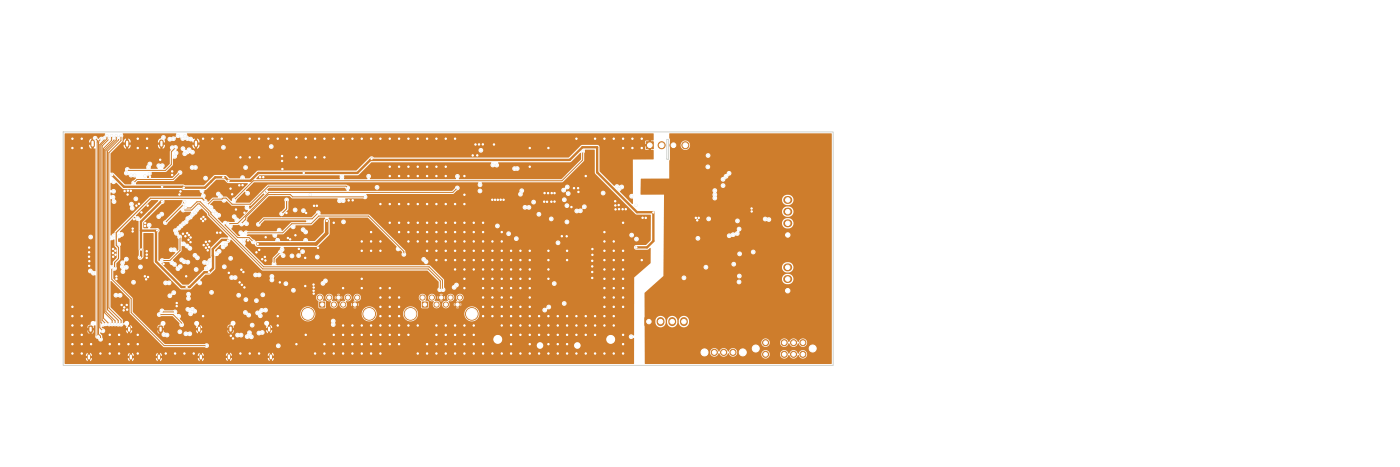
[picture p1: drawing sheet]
<svg xmlns="http://www.w3.org/2000/svg" width="300mm" height="100mm" viewBox="0 0 300 100" stroke-linecap="round" stroke-linejoin="round" font-family="sans-serif">
<g fill="#ce7d2c" stroke="#ce7d2c" stroke-width=".21">
<path d="M68.5 64.7h1.1v1.1h-1.1z"/>
<path d="M90.5 64.7h1.1v1.1h-1.1z"/>
<path d="M138.5 30.3h1.5v1.6h-1.5z"/>
<path d="M19.1 69.9h.7v1.1l-.1 .2-.7-.1z"/>
<path d="M49.1 69.8l.7 .1v1.1l-.1 .2-.7-.2z"/>
<path d="M167.9 61.5h1.8v1.5h-1.8z"/>
<path d="M167.9 49.5h1.8v1.6h-1.8z"/>
<path d="M34.1 69.9h.7v1.1l-.1 .2-.7-.1z"/>
<path d="M138.3 68h1.5v1.8h-1.5z"/>
<circle cx="159.2" cy="75.5" r="1"/>
<circle cx="151" cy="75.5" r="1"/>
<circle cx="157.1" cy="75.5" r=".66"/>
<circle cx="155.1" cy="75.5" r=".66"/>
<circle cx="153.1" cy="75.5" r=".66"/>
<circle cx="79.1" cy="67.2" r="1.35"/>
<circle cx="66" cy="67.2" r="1.35"/>
<circle cx="68.5" cy="63.7" r=".55"/>
<circle cx="70.5" cy="63.7" r=".55"/>
<circle cx="72.5" cy="63.7" r=".55"/>
<circle cx="74.5" cy="63.7" r=".55"/>
<circle cx="76.5" cy="63.7" r=".55"/>
<circle cx="76" cy="65.2" r=".55"/>
<circle cx="73.5" cy="65.2" r=".55"/>
<circle cx="71.5" cy="65.2" r=".55"/>
<circle cx="101.1" cy="67.2" r="1.35"/>
<circle cx="88" cy="67.2" r="1.35"/>
<circle cx="90.5" cy="63.7" r=".55"/>
<circle cx="92.5" cy="63.7" r=".55"/>
<circle cx="94.5" cy="63.7" r=".55"/>
<circle cx="96.5" cy="63.7" r=".55"/>
<circle cx="98.5" cy="63.7" r=".55"/>
<circle cx="98" cy="65.2" r=".55"/>
<circle cx="95.5" cy="65.2" r=".55"/>
<circle cx="93.5" cy="65.2" r=".55"/>
<circle cx="146.9" cy="31.1" r=".75"/>
<circle cx="144.3" cy="31.1" r=".75"/>
<circle cx="141.8" cy="31.1" r=".75"/>
<circle cx="174.1" cy="74.6" r="1"/>
<circle cx="161.9" cy="74.6" r="1"/>
<circle cx="172" cy="75.9" r=".65"/>
<circle cx="170" cy="75.9" r=".65"/>
<circle cx="168" cy="75.9" r=".65"/>
<circle cx="164" cy="75.9" r=".65"/>
<circle cx="172" cy="73.4" r=".65"/>
<circle cx="170" cy="73.4" r=".65"/>
<circle cx="168" cy="73.4" r=".65"/>
<circle cx="164" cy="73.4" r=".65"/>
</g>
<path d="M19.8 30.4v.8M27.2 30.4v.8M34.6 30.4v.8M42 30.4v.8" fill="none" stroke="#ce7d2c" stroke-width="1"/>
<path d="M19.1 76.1v.6M27.7 70.2v.6M28 76.1v.6M34.1 76.1v.6M42.7 70.2v.6M43 76.1v.6M49.1 76.1v.6M57.7 70.2v.6M58 76.1v.6" fill="none" stroke="#ce7d2c" stroke-width=".8"/>
<path d="M168.7 57.3h.2M168.7 59.8h.2M168.7 42.8h.2M168.7 45.3h.2M168.7 47.8h.2M141.5 68.7v.3M144 68.7v.3M146.5 68.7v.3" fill="none" stroke="#ce7d2c" stroke-width="1.7"/>
<g fill="#ececec" stroke="#ececec" stroke-width=".21">
<circle cx="106.4" cy="35.4" r=".25"/>
<circle cx="105.6" cy="35.3" r=".25"/>
<circle cx="121.4" cy="50.6" r=".25"/>
<circle cx="120.4" cy="50.6" r=".25"/>
<circle cx="52" cy="39.7" r=".25"/>
<circle cx="51.3" cy="39.7" r=".25"/>
<circle cx="49.4" cy="40.4" r=".25"/>
<circle cx="37.9" cy="64.9" r=".25"/>
<circle cx="37.9" cy="65.5" r=".25"/>
<circle cx="36.9" cy="36.7" r=".25"/>
<circle cx="36.9" cy="37.5" r=".25"/>
<circle cx="56.9" cy="50.8" r=".25"/>
<circle cx="53.1" cy="51.5" r=".25"/>
<circle cx="57.2" cy="40.9" r=".25"/>
<circle cx="56.7" cy="41.3" r=".25"/>
<circle cx="56.4" cy="37.9" r=".25"/>
<circle cx="55.7" cy="38" r=".25"/>
<circle cx="31.6" cy="44" r=".25"/>
<circle cx="30.3" cy="45.5" r=".25"/>
<circle cx="56.9" cy="55.8" r=".25"/>
<circle cx="56.8" cy="55" r=".25"/>
<circle cx="56.2" cy="55.5" r=".25"/>
<circle cx="55.5" cy="53.5" r=".25"/>
<circle cx="54.9" cy="54" r=".25"/>
<circle cx="44" cy="46.9" r=".25"/>
<circle cx="43.5" cy="47.3" r=".25"/>
<circle cx="43.6" cy="46.5" r=".25"/>
<circle cx="43.1" cy="46.9" r=".25"/>
<circle cx="46.5" cy="49.8" r=".25"/>
<circle cx="47.2" cy="49.8" r=".25"/>
<circle cx="65.4" cy="55.2" r=".25"/>
<circle cx="65.4" cy="61.3" r=".25"/>
<circle cx="68.1" cy="53.1" r=".25"/>
<circle cx="105.9" cy="30.9" r=".25"/>
<circle cx="103.5" cy="30.9" r=".25"/>
<circle cx="102.6" cy="30.9" r=".25"/>
<circle cx="101.9" cy="30.9" r=".25"/>
<circle cx="102.3" cy="33.3" r=".25"/>
<circle cx="101.3" cy="33.3" r=".25"/>
<circle cx="126.9" cy="53.3" r=".25"/>
<circle cx="126.9" cy="54.6" r=".25"/>
<circle cx="126.9" cy="55.8" r=".25"/>
<circle cx="126.9" cy="57" r=".25"/>
<circle cx="126.9" cy="58.2" r=".25"/>
<circle cx="126.9" cy="59.5" r=".25"/>
<circle cx="51.3" cy="60.5" r=".25"/>
<circle cx="51.8" cy="61" r=".25"/>
<circle cx="52.4" cy="61.5" r=".25"/>
<circle cx="51.7" cy="57.8" r=".25"/>
<circle cx="52.2" cy="58.2" r=".25"/>
<circle cx="60.5" cy="36.2" r=".25"/>
<circle cx="60.4" cy="33.4" r=".25"/>
<circle cx="60.4" cy="34.5" r=".25"/>
<circle cx="61.3" cy="60.7" r=".25"/>
<circle cx="72.8" cy="43" r=".25"/>
<circle cx="73.5" cy="43" r=".25"/>
<circle cx="68" cy="55" r=".25"/>
<circle cx="28.9" cy="37.5" r=".25"/>
<circle cx="34.8" cy="35.5" r=".25"/>
<circle cx="25.7" cy="63.2" r=".25"/>
<circle cx="26" cy="50.2" r=".25"/>
<circle cx="25.5" cy="50.5" r=".25"/>
<circle cx="28.1" cy="37.5" r=".25"/>
<circle cx="58.1" cy="31.4" r=".25"/>
<circle cx="24.8" cy="63.2" r=".25"/>
<circle cx="34" cy="35.5" r=".25"/>
<circle cx="73.3" cy="37.9" r=".25"/>
<circle cx="85.3" cy="53.3" r=".25"/>
<circle cx="111.5" cy="71.7" r=".25"/>
<circle cx="101.5" cy="55.7" r=".25"/>
<circle cx="39.7" cy="50.6" r=".25"/>
<circle cx="127.5" cy="75.7" r=".25"/>
<circle cx="93.5" cy="35.7" r=".25"/>
<circle cx="23.5" cy="71.7" r=".25"/>
<circle cx="115.5" cy="71.7" r=".25"/>
<circle cx="50.6" cy="44.9" r=".25"/>
<circle cx="87.5" cy="43.7" r=".25"/>
<circle cx="107.9" cy="42.8" r=".25"/>
<circle cx="53.5" cy="75.7" r=".25"/>
<circle cx="62.2" cy="51.3" r=".25"/>
<circle cx="129.5" cy="57.7" r=".25"/>
<circle cx="77.5" cy="59.7" r=".25"/>
<circle cx="91.5" cy="43.7" r=".25"/>
<circle cx="95.5" cy="49.7" r=".25"/>
<circle cx="109.5" cy="65.7" r=".25"/>
<circle cx="85.5" cy="69.7" r=".25"/>
<circle cx="85.5" cy="67.7" r=".25"/>
<circle cx="24.2" cy="55" r=".25"/>
<circle cx="49.5" cy="71.9" r=".25"/>
<circle cx="119.5" cy="73.7" r=".25"/>
<circle cx="77.5" cy="29.7" r=".25"/>
<circle cx="44.1" cy="53.1" r=".25"/>
<circle cx="129.5" cy="55.7" r=".25"/>
<circle cx="77.5" cy="75.7" r=".25"/>
<circle cx="24.2" cy="54.2" r=".25"/>
<circle cx="87.5" cy="49.7" r=".25"/>
<circle cx="131.9" cy="44.8" r=".25"/>
<circle cx="61.4" cy="45.6" r=".25"/>
<circle cx="73.5" cy="69.7" r=".25"/>
<circle cx="95.5" cy="69.7" r=".25"/>
<circle cx="129.5" cy="29.7" r=".25"/>
<circle cx="79.5" cy="69.7" r=".25"/>
<circle cx="19.1" cy="56.9" r=".25"/>
<circle cx="87.5" cy="69.7" r=".25"/>
<circle cx="97.5" cy="69.7" r=".25"/>
<circle cx="107.5" cy="49.7" r=".25"/>
<circle cx="121.5" cy="73.7" r=".25"/>
<circle cx="67.2" cy="60.9" r=".25"/>
<circle cx="103.5" cy="73.7" r=".25"/>
<circle cx="91.5" cy="73.7" r=".25"/>
<circle cx="27.4" cy="40.8" r=".25"/>
<circle cx="17.5" cy="31.7" r=".25"/>
<circle cx="73.5" cy="71.7" r=".25"/>
<circle cx="103.5" cy="67.7" r=".25"/>
<circle cx="119.5" cy="71.7" r=".25"/>
<circle cx="31.1" cy="47.8" r=".25"/>
<circle cx="125.5" cy="69.7" r=".25"/>
<circle cx="109.5" cy="59.7" r=".25"/>
<circle cx="109.5" cy="67.7" r=".25"/>
<circle cx="105.5" cy="61.7" r=".25"/>
<circle cx="111.5" cy="55.7" r=".25"/>
<circle cx="118.2" cy="41.4" r=".25"/>
<circle cx="29.5" cy="31.7" r=".25"/>
<circle cx="39.5" cy="75.7" r=".25"/>
<circle cx="113.5" cy="65.7" r=".25"/>
<circle cx="89.5" cy="49.7" r=".25"/>
<circle cx="85.5" cy="73.7" r=".25"/>
<circle cx="101.5" cy="47.7" r=".25"/>
<circle cx="111.5" cy="75.7" r=".25"/>
<circle cx="60" cy="60.5" r=".25"/>
<circle cx="101.5" cy="75.7" r=".25"/>
<circle cx="85.5" cy="35.7" r=".25"/>
<circle cx="49" cy="58.4" r=".25"/>
<circle cx="23.5" cy="75.7" r=".25"/>
<circle cx="101.5" cy="69.7" r=".25"/>
<circle cx="29.8" cy="43.6" r=".25"/>
<circle cx="40.4" cy="51.3" r=".25"/>
<circle cx="109.5" cy="63.7" r=".25"/>
<circle cx="133.5" cy="47.7" r=".25"/>
<circle cx="25.5" cy="75.7" r=".25"/>
<circle cx="81.5" cy="69.7" r=".25"/>
<circle cx="137.5" cy="29.7" r=".25"/>
<circle cx="93.5" cy="37.7" r=".25"/>
<circle cx="103.5" cy="49.7" r=".25"/>
<circle cx="85.5" cy="47.7" r=".25"/>
<circle cx="103.5" cy="59.7" r=".25"/>
<circle cx="138.4" cy="46.7" r=".25"/>
<circle cx="133.5" cy="31.7" r=".25"/>
<circle cx="101.5" cy="49.7" r=".25"/>
<circle cx="93.5" cy="47.7" r=".25"/>
<circle cx="99.5" cy="41.7" r=".25"/>
<circle cx="105.5" cy="63.7" r=".25"/>
<circle cx="109.5" cy="69.7" r=".25"/>
<circle cx="69.5" cy="29.7" r=".25"/>
<circle cx="95.5" cy="29.7" r=".25"/>
<circle cx="51.5" cy="33.7" r=".25"/>
<circle cx="31.4" cy="55.2" r=".25"/>
<circle cx="65.5" cy="71.7" r=".25"/>
<circle cx="28.4" cy="49.6" r=".25"/>
<circle cx="117.5" cy="55.7" r=".25"/>
<circle cx="85.5" cy="43.7" r=".25"/>
<circle cx="81.5" cy="53.7" r=".25"/>
<circle cx="19.1" cy="55" r=".25"/>
<circle cx="81.5" cy="67.7" r=".25"/>
<circle cx="59.5" cy="69.7" r=".25"/>
<circle cx="95.5" cy="75.7" r=".25"/>
<circle cx="71.5" cy="29.7" r=".25"/>
<circle cx="79.5" cy="51.7" r=".25"/>
<circle cx="26.7" cy="40.9" r=".25"/>
<circle cx="15.5" cy="71.7" r=".25"/>
<circle cx="93.5" cy="49.7" r=".25"/>
<circle cx="71.5" cy="75.7" r=".25"/>
<circle cx="103.5" cy="47.7" r=".25"/>
<circle cx="105.5" cy="55.7" r=".25"/>
<circle cx="15.5" cy="69.7" r=".25"/>
<circle cx="28" cy="40.9" r=".25"/>
<circle cx="44.1" cy="51.8" r=".25"/>
<circle cx="107.5" cy="65.7" r=".25"/>
<circle cx="127.5" cy="71.7" r=".25"/>
<circle cx="113.5" cy="55.7" r=".25"/>
<circle cx="93.5" cy="55.7" r=".25"/>
<circle cx="118.8" cy="43.2" r=".25"/>
<circle cx="51.5" cy="75.7" r=".25"/>
<circle cx="83.5" cy="61.7" r=".25"/>
<circle cx="73.5" cy="73.7" r=".25"/>
<circle cx="115.5" cy="75.7" r=".25"/>
<circle cx="131.5" cy="75.7" r=".25"/>
<circle cx="34.3" cy="34.2" r=".25"/>
<circle cx="95.5" cy="73.7" r=".25"/>
<circle cx="15.5" cy="31.7" r=".25"/>
<circle cx="95.5" cy="53.7" r=".25"/>
<circle cx="121.5" cy="71.7" r=".25"/>
<circle cx="26.5" cy="66.5" r=".25"/>
<circle cx="133.5" cy="61.7" r=".25"/>
<circle cx="32.1" cy="37.9" r=".25"/>
<circle cx="77.5" cy="53.7" r=".25"/>
<circle cx="109.5" cy="55.7" r=".25"/>
<circle cx="132.6" cy="43.9" r=".25"/>
<circle cx="105.5" cy="51.7" r=".25"/>
<circle cx="67.2" cy="61.6" r=".25"/>
<circle cx="131.5" cy="65.7" r=".25"/>
<circle cx="125.5" cy="75.7" r=".25"/>
<circle cx="101.5" cy="57.7" r=".25"/>
<circle cx="113.5" cy="73.7" r=".25"/>
<circle cx="123" cy="40.3" r=".25"/>
<circle cx="89.5" cy="37.7" r=".25"/>
<circle cx="116.6" cy="43.2" r=".25"/>
<circle cx="83.5" cy="73.7" r=".25"/>
<circle cx="40.5" cy="50.3" r=".25"/>
<circle cx="29.5" cy="71.7" r=".25"/>
<circle cx="117.5" cy="73.7" r=".25"/>
<circle cx="91.5" cy="47.7" r=".25"/>
<circle cx="119.5" cy="69.7" r=".25"/>
<circle cx="89.5" cy="51.7" r=".25"/>
<circle cx="109.5" cy="61.7" r=".25"/>
<circle cx="117.5" cy="31.7" r=".25"/>
<circle cx="31.5" cy="31.7" r=".25"/>
<circle cx="99.5" cy="51.7" r=".25"/>
<circle cx="25" cy="59.8" r=".25"/>
<circle cx="133.5" cy="59.7" r=".25"/>
<circle cx="115.5" cy="69.7" r=".25"/>
<circle cx="87.5" cy="37.7" r=".25"/>
<circle cx="107.5" cy="55.7" r=".25"/>
<circle cx="97.5" cy="29.7" r=".25"/>
<circle cx="27.3" cy="41.7" r=".25"/>
<circle cx="59.5" cy="67.7" r=".25"/>
<circle cx="117.5" cy="57.7" r=".25"/>
<circle cx="83.5" cy="71.7" r=".25"/>
<circle cx="91.5" cy="29.7" r=".25"/>
<circle cx="27.2" cy="65.3" r=".25"/>
<circle cx="101.5" cy="53.7" r=".25"/>
<circle cx="109.5" cy="57.7" r=".25"/>
<circle cx="101.5" cy="71.7" r=".25"/>
<circle cx="99.5" cy="71.7" r=".25"/>
<circle cx="131.5" cy="51.7" r=".25"/>
<circle cx="67.5" cy="33.7" r=".25"/>
<circle cx="44.5" cy="53.6" r=".25"/>
<circle cx="133.5" cy="65.7" r=".25"/>
<circle cx="131.5" cy="67.7" r=".25"/>
<circle cx="103.5" cy="75.7" r=".25"/>
<circle cx="63.5" cy="29.7" r=".25"/>
<circle cx="135.5" cy="29.7" r=".25"/>
<circle cx="113.5" cy="61.7" r=".25"/>
<circle cx="17.5" cy="29.7" r=".25"/>
<circle cx="85.5" cy="49.7" r=".25"/>
<circle cx="131.5" cy="59.7" r=".25"/>
<circle cx="129.5" cy="53.7" r=".25"/>
<circle cx="63.3" cy="50.4" r=".25"/>
<circle cx="123.5" cy="29.7" r=".25"/>
<circle cx="97.5" cy="75.7" r=".25"/>
<circle cx="67.5" cy="29.7" r=".25"/>
<circle cx="25.5" cy="71.7" r=".25"/>
<circle cx="118.8" cy="41.4" r=".25"/>
<circle cx="19.1" cy="54" r=".25"/>
<circle cx="19.1" cy="53" r=".25"/>
<circle cx="103.5" cy="65.7" r=".25"/>
<circle cx="83.5" cy="63.7" r=".25"/>
<circle cx="129.5" cy="49.7" r=".25"/>
<circle cx="43.5" cy="29.7" r=".25"/>
<circle cx="133.5" cy="75.7" r=".25"/>
<circle cx="65.6" cy="45.6" r=".25"/>
<circle cx="91.5" cy="35.7" r=".25"/>
<circle cx="75.5" cy="75.7" r=".25"/>
<circle cx="64" cy="53.3" r=".25"/>
<circle cx="15.5" cy="29.7" r=".25"/>
<circle cx="87.5" cy="71.7" r=".25"/>
<circle cx="75.6" cy="42.9" r=".25"/>
<circle cx="111.5" cy="53.7" r=".25"/>
<circle cx="131.5" cy="29.7" r=".25"/>
<circle cx="21.5" cy="75.7" r=".25"/>
<circle cx="67.2" cy="62.9" r=".25"/>
<circle cx="137.5" cy="55.7" r=".25"/>
<circle cx="103.5" cy="57.7" r=".25"/>
<circle cx="17.5" cy="71.7" r=".25"/>
<circle cx="75.5" cy="69.7" r=".25"/>
<circle cx="97.5" cy="73.7" r=".25"/>
<circle cx="79.5" cy="75.7" r=".25"/>
<circle cx="87.5" cy="35.7" r=".25"/>
<circle cx="99.5" cy="43.7" r=".25"/>
<circle cx="113.5" cy="57.7" r=".25"/>
<circle cx="129.5" cy="65.7" r=".25"/>
<circle cx="41.5" cy="75.7" r=".25"/>
<circle cx="93.5" cy="51.7" r=".25"/>
<circle cx="123.5" cy="69.7" r=".25"/>
<circle cx="101.5" cy="73.7" r=".25"/>
<circle cx="81.5" cy="75.7" r=".25"/>
<circle cx="131.5" cy="61.7" r=".25"/>
<circle cx="137.7" cy="46.6" r=".25"/>
<circle cx="63.5" cy="73.7" r=".25"/>
<circle cx="123.5" cy="75.7" r=".25"/>
<circle cx="117.2" cy="43.2" r=".25"/>
<circle cx="85.5" cy="63.7" r=".25"/>
<circle cx="99.5" cy="57.7" r=".25"/>
<circle cx="77.5" cy="73.7" r=".25"/>
<circle cx="67.3" cy="44.1" r=".25"/>
<circle cx="122.4" cy="44.3" r=".25"/>
<circle cx="99.5" cy="49.7" r=".25"/>
<circle cx="40.8" cy="51.9" r=".25"/>
<circle cx="91.5" cy="51.7" r=".25"/>
<circle cx="85.5" cy="71.7" r=".25"/>
<circle cx="49.7" cy="41.6" r=".25"/>
<circle cx="73.5" cy="29.7" r=".25"/>
<circle cx="31.3" cy="59.8" r=".25"/>
<circle cx="119.5" cy="67.7" r=".25"/>
<circle cx="19.1" cy="55.9" r=".25"/>
<circle cx="45.5" cy="29.7" r=".25"/>
<circle cx="69.5" cy="75.7" r=".25"/>
<circle cx="95.5" cy="55.7" r=".25"/>
<circle cx="95.5" cy="51.7" r=".25"/>
<circle cx="65.5" cy="33.7" r=".25"/>
<circle cx="123.5" cy="67.7" r=".25"/>
<circle cx="24.7" cy="54.6" r=".25"/>
<circle cx="91.5" cy="53.7" r=".25"/>
<circle cx="83.5" cy="47.7" r=".25"/>
<circle cx="85.5" cy="29.7" r=".25"/>
<circle cx="119.5" cy="75.7" r=".25"/>
<circle cx="93.5" cy="71.7" r=".25"/>
<circle cx="39.2" cy="50.1" r=".25"/>
<circle cx="133.5" cy="71.7" r=".25"/>
<circle cx="106.7" cy="42.8" r=".25"/>
<circle cx="19.5" cy="73.7" r=".25"/>
<circle cx="117.5" cy="67.7" r=".25"/>
<circle cx="105.5" cy="57.7" r=".25"/>
<circle cx="77.5" cy="51.7" r=".25"/>
<circle cx="17.5" cy="73.7" r=".25"/>
<circle cx="89.5" cy="75.7" r=".25"/>
<circle cx="38.5" cy="41.7" r=".25"/>
<circle cx="99.5" cy="61.7" r=".25"/>
<circle cx="107.5" cy="51.7" r=".25"/>
<circle cx="107.5" cy="63.7" r=".25"/>
<circle cx="44.9" cy="51.7" r=".25"/>
<circle cx="133.5" cy="29.7" r=".25"/>
<circle cx="27.2" cy="66.3" r=".25"/>
<circle cx="29.5" cy="73.7" r=".25"/>
<circle cx="133.5" cy="57.7" r=".25"/>
<circle cx="29.5" cy="75.7" r=".25"/>
<circle cx="129.5" cy="63.7" r=".25"/>
<circle cx="117.4" cy="41.4" r=".25"/>
<circle cx="113.5" cy="59.7" r=".25"/>
<circle cx="35.5" cy="75.7" r=".25"/>
<circle cx="87.5" cy="51.7" r=".25"/>
<circle cx="87.5" cy="29.7" r=".25"/>
<circle cx="133.5" cy="63.7" r=".25"/>
<circle cx="113.5" cy="53.7" r=".25"/>
<circle cx="59.5" cy="29.7" r=".25"/>
<circle cx="39.9" cy="59.2" r=".25"/>
<circle cx="71.5" cy="71.7" r=".25"/>
<circle cx="75.5" cy="71.7" r=".25"/>
<circle cx="131.5" cy="55.7" r=".25"/>
<circle cx="113.5" cy="69.7" r=".25"/>
<circle cx="113.5" cy="31.7" r=".25"/>
<circle cx="105.5" cy="59.7" r=".25"/>
<circle cx="131.5" cy="69.7" r=".25"/>
<circle cx="35" cy="56.5" r=".25"/>
<circle cx="125.5" cy="71.7" r=".25"/>
<circle cx="125.5" cy="37.7" r=".25"/>
<circle cx="31.1" cy="48.4" r=".25"/>
<circle cx="105.5" cy="42.8" r=".25"/>
<circle cx="113.5" cy="71.7" r=".25"/>
<circle cx="63.5" cy="33.7" r=".25"/>
<circle cx="106.1" cy="42.8" r=".25"/>
<circle cx="79.5" cy="49.7" r=".25"/>
<circle cx="52.4" cy="45.6" r=".25"/>
<circle cx="75.5" cy="73.7" r=".25"/>
<circle cx="17.5" cy="69.7" r=".25"/>
<circle cx="111.5" cy="61.7" r=".25"/>
<circle cx="95.5" cy="37.7" r=".25"/>
<circle cx="134.1" cy="44.8" r=".25"/>
<circle cx="17.5" cy="75.7" r=".25"/>
<circle cx="99.5" cy="59.7" r=".25"/>
<circle cx="89.5" cy="47.7" r=".25"/>
<circle cx="103.5" cy="63.7" r=".25"/>
<circle cx="79.5" cy="53.7" r=".25"/>
<circle cx="133.4" cy="44.8" r=".25"/>
<circle cx="31.7" cy="59.3" r=".25"/>
<circle cx="74.7" cy="42.9" r=".25"/>
<circle cx="113.5" cy="75.7" r=".25"/>
<circle cx="133.5" cy="55.7" r=".25"/>
<circle cx="61.5" cy="29.7" r=".25"/>
<circle cx="79.5" cy="29.7" r=".25"/>
<circle cx="95.5" cy="71.7" r=".25"/>
<circle cx="117.5" cy="59.7" r=".25"/>
<circle cx="97.5" cy="47.7" r=".25"/>
<circle cx="103.5" cy="51.7" r=".25"/>
<circle cx="47.5" cy="29.7" r=".25"/>
<circle cx="40.8" cy="50.9" r=".25"/>
<circle cx="99.5" cy="69.7" r=".25"/>
<circle cx="81.5" cy="65.7" r=".25"/>
<circle cx="77.5" cy="61.7" r=".25"/>
<circle cx="83.5" cy="69.7" r=".25"/>
<circle cx="103.5" cy="61.7" r=".25"/>
<circle cx="81.5" cy="71.7" r=".25"/>
<circle cx="131.5" cy="57.7" r=".25"/>
<circle cx="73.5" cy="61.7" r=".25"/>
<circle cx="105.5" cy="67.7" r=".25"/>
<circle cx="93.5" cy="29.7" r=".25"/>
<circle cx="81.5" cy="51.7" r=".25"/>
<circle cx="129.5" cy="59.7" r=".25"/>
<circle cx="111.5" cy="65.7" r=".25"/>
<circle cx="69.5" cy="33.7" r=".25"/>
<circle cx="107.5" cy="57.7" r=".25"/>
<circle cx="49.9" cy="72.5" r=".25"/>
<circle cx="117.5" cy="75.7" r=".25"/>
<circle cx="28.4" cy="49" r=".25"/>
<circle cx="40.1" cy="49.9" r=".25"/>
<circle cx="81.5" cy="61.7" r=".25"/>
<circle cx="26.1" cy="65.3" r=".25"/>
<circle cx="91.5" cy="49.7" r=".25"/>
<circle cx="109.5" cy="73.7" r=".25"/>
<circle cx="133.5" cy="73.7" r=".25"/>
<circle cx="83.5" cy="67.7" r=".25"/>
<circle cx="77.5" cy="69.7" r=".25"/>
<circle cx="97.5" cy="51.7" r=".25"/>
<circle cx="65.5" cy="29.7" r=".25"/>
<circle cx="75.5" cy="29.7" r=".25"/>
<circle cx="25.5" cy="73.7" r=".25"/>
<circle cx="81.5" cy="73.7" r=".25"/>
<circle cx="43.5" cy="67.7" r=".25"/>
<circle cx="123.5" cy="71.7" r=".25"/>
<circle cx="129.5" cy="51.7" r=".25"/>
<circle cx="129.5" cy="61.7" r=".25"/>
<circle cx="15.5" cy="67.7" r=".25"/>
<circle cx="121.5" cy="53.7" r=".25"/>
<circle cx="83.5" cy="65.7" r=".25"/>
<circle cx="111.5" cy="67.7" r=".25"/>
<circle cx="71.5" cy="73.7" r=".25"/>
<circle cx="93.5" cy="69.7" r=".25"/>
<circle cx="127.5" cy="67.7" r=".25"/>
<circle cx="103.5" cy="53.7" r=".25"/>
<circle cx="61.7" cy="51" r=".25"/>
<circle cx="73.5" cy="75.7" r=".25"/>
<circle cx="109.5" cy="71.7" r=".25"/>
<circle cx="23.5" cy="73.7" r=".25"/>
<circle cx="107.5" cy="59.7" r=".25"/>
<circle cx="131.8" cy="43.1" r=".25"/>
<circle cx="117.5" cy="53.7" r=".25"/>
<circle cx="29.5" cy="29.7" r=".25"/>
<circle cx="83.5" cy="29.7" r=".25"/>
<circle cx="31.5" cy="29.7" r=".25"/>
<circle cx="17.5" cy="67.7" r=".25"/>
<circle cx="107.3" cy="42.8" r=".25"/>
<circle cx="99.5" cy="37.7" r=".25"/>
<circle cx="121.5" cy="67.7" r=".25"/>
<circle cx="99.5" cy="53.7" r=".25"/>
<circle cx="107.5" cy="61.7" r=".25"/>
<circle cx="121.5" cy="55.7" r=".25"/>
<circle cx="55.5" cy="33.7" r=".25"/>
<circle cx="87.5" cy="47.7" r=".25"/>
<circle cx="15.5" cy="65.7" r=".25"/>
<circle cx="131.5" cy="53.7" r=".25"/>
<circle cx="31.4" cy="53.8" r=".25"/>
<circle cx="67.2" cy="62.3" r=".25"/>
<circle cx="24.7" cy="53.7" r=".25"/>
<circle cx="117.5" cy="69.7" r=".25"/>
<circle cx="103.5" cy="55.7" r=".25"/>
<circle cx="99.5" cy="75.7" r=".25"/>
<circle cx="113.5" cy="63.7" r=".25"/>
<circle cx="69.5" cy="73.7" r=".25"/>
<circle cx="91.5" cy="37.7" r=".25"/>
<circle cx="116.7" cy="41.3" r=".25"/>
<circle cx="93.5" cy="53.7" r=".25"/>
<circle cx="89.5" cy="35.7" r=".25"/>
<circle cx="129.5" cy="69.7" r=".25"/>
<circle cx="109.5" cy="75.7" r=".25"/>
<circle cx="28.7" cy="46.9" r=".25"/>
<circle cx="43.6" cy="52.5" r=".25"/>
<circle cx="97.5" cy="49.7" r=".25"/>
<circle cx="44.5" cy="52.4" r=".25"/>
<circle cx="89.5" cy="43.7" r=".25"/>
<circle cx="127.5" cy="69.7" r=".25"/>
<circle cx="121.5" cy="69.7" r=".25"/>
<circle cx="115.5" cy="67.7" r=".25"/>
<circle cx="99.5" cy="73.7" r=".25"/>
<circle cx="93.5" cy="73.7" r=".25"/>
<circle cx="123.9" cy="41.1" r=".25"/>
<circle cx="31.5" cy="54.5" r=".25"/>
<circle cx="111.5" cy="59.7" r=".25"/>
<circle cx="44.8" cy="52.9" r=".25"/>
<circle cx="97.5" cy="55.7" r=".25"/>
<circle cx="93.5" cy="43.7" r=".25"/>
<circle cx="95.5" cy="35.7" r=".25"/>
<circle cx="55.5" cy="75.7" r=".25"/>
<circle cx="113.5" cy="67.7" r=".25"/>
<circle cx="132.7" cy="44.8" r=".25"/>
<circle cx="67.5" cy="75.7" r=".25"/>
<circle cx="24.9" cy="59.2" r=".25"/>
<circle cx="29.2" cy="44" r=".25"/>
<circle cx="53.5" cy="29.7" r=".25"/>
<circle cx="97.5" cy="53.7" r=".25"/>
<circle cx="95.5" cy="47.7" r=".25"/>
<circle cx="81.5" cy="29.7" r=".25"/>
<circle cx="89.5" cy="29.7" r=".25"/>
<circle cx="67.9" cy="44.1" r=".25"/>
<circle cx="137.5" cy="31.7" r=".25"/>
<circle cx="105.5" cy="75.7" r=".25"/>
<circle cx="123.9" cy="40.3" r=".25"/>
<circle cx="129.5" cy="67.7" r=".25"/>
<circle cx="131.5" cy="63.7" r=".25"/>
<circle cx="107.5" cy="75.7" r=".25"/>
<circle cx="105.5" cy="65.7" r=".25"/>
<circle cx="55.5" cy="29.7" r=".25"/>
<circle cx="133.5" cy="53.7" r=".25"/>
<circle cx="101.5" cy="51.7" r=".25"/>
<circle cx="118.2" cy="43.2" r=".25"/>
<circle cx="95.5" cy="43.7" r=".25"/>
<circle cx="37.5" cy="75.7" r=".25"/>
<circle cx="125.5" cy="67.7" r=".25"/>
<circle cx="71.5" cy="47.7" r=".25"/>
<circle cx="93.5" cy="75.7" r=".25"/>
<circle cx="107.5" cy="69.7" r=".25"/>
<circle cx="15.5" cy="75.7" r=".25"/>
<circle cx="85.5" cy="65.7" r=".25"/>
<circle cx="89.5" cy="69.7" r=".25"/>
<circle cx="131.9" cy="44" r=".25"/>
<circle cx="79.5" cy="73.7" r=".25"/>
<circle cx="107.5" cy="67.7" r=".25"/>
<circle cx="53.5" cy="33.7" r=".25"/>
<circle cx="83.5" cy="35.7" r=".25"/>
<circle cx="79.5" cy="71.7" r=".25"/>
<circle cx="113.5" cy="35.7" r=".25"/>
<circle cx="77.5" cy="71.7" r=".25"/>
<circle cx="27.5" cy="73.7" r=".25"/>
<circle cx="121.5" cy="75.7" r=".25"/>
<circle cx="97.5" cy="57.7" r=".25"/>
<circle cx="91.5" cy="75.7" r=".25"/>
<circle cx="135.5" cy="31.7" r=".25"/>
<circle cx="105.5" cy="53.7" r=".25"/>
<circle cx="97.5" cy="71.7" r=".25"/>
<circle cx="81.5" cy="63.7" r=".25"/>
<circle cx="31" cy="59.2" r=".25"/>
<circle cx="38.7" cy="41" r=".25"/>
<circle cx="111.5" cy="57.7" r=".25"/>
<circle cx="97.5" cy="43.7" r=".25"/>
<circle cx="26.6" cy="65.8" r=".25"/>
<circle cx="107.5" cy="53.7" r=".25"/>
<circle cx="129.5" cy="75.7" r=".25"/>
<circle cx="83.5" cy="37.7" r=".25"/>
<circle cx="57.5" cy="29.7" r=".25"/>
<circle cx="85.5" cy="37.7" r=".25"/>
<circle cx="99.5" cy="55.7" r=".25"/>
<circle cx="99.5" cy="47.7" r=".25"/>
<circle cx="111.5" cy="69.7" r=".25"/>
<circle cx="127.5" cy="29.7" r=".25"/>
<circle cx="81.5" cy="43.7" r=".25"/>
<circle cx="83.5" cy="43.7" r=".25"/>
<circle cx="117.5" cy="71.7" r=".25"/>
<circle cx="24.2" cy="53.3" r=".25"/>
<circle cx="15.5" cy="73.7" r=".25"/>
<circle cx="109.5" cy="53.7" r=".25"/>
<circle cx="60.3" cy="45.8" r=".25"/>
<circle cx="48.8" cy="51.5" r=".25"/>
<circle cx="44.8" cy="58.3" r=".25"/>
<circle cx="30" cy="55.1" r=".25"/>
<circle cx="60.4" cy="53.4" r=".25"/>
<circle cx="30.2" cy="53.4" r=".25"/>
<circle cx="40" cy="61.5" r=".25"/>
<circle cx="33.7" cy="49.3" r=".25"/>
<circle cx="140" cy="45.5" r=".25"/>
<circle cx="79.6" cy="34" r=".25"/>
<circle cx="47.9" cy="38" r=".25"/>
<circle cx="24" cy="37.5" r=".25"/>
<circle cx="39.4" cy="40.2" r=".25"/>
<circle cx="136.4" cy="53" r=".25"/>
<circle cx="34.7" cy="40" r=".25"/>
<circle cx="49" cy="38.7" r=".25"/>
<circle cx="65.1" cy="37" r=".25"/>
<circle cx="61.4" cy="42.8" r=".25"/>
<circle cx="34.7" cy="43.2" r=".25"/>
<circle cx="39.3" cy="43.8" r=".25"/>
<circle cx="40.2" cy="56.1" r=".25"/>
<circle cx="48.3" cy="47.8" r=".25"/>
<circle cx="49.4" cy="55.3" r=".25"/>
<circle cx="44.2" cy="57.5" r=".25"/>
<circle cx="39.3" cy="52.2" r=".25"/>
<circle cx="39.6" cy="43.2" r=".25"/>
<circle cx="70" cy="47.3" r=".25"/>
<circle cx="35.4" cy="47.7" r=".25"/>
<circle cx="48.1" cy="57.1" r=".25"/>
<circle cx="54.3" cy="51.8" r=".25"/>
<circle cx="55.2" cy="52.2" r=".25"/>
<circle cx="26.3" cy="56.3" r=".25"/>
<circle cx="45.3" cy="62.6" r=".25"/>
<circle cx="65" cy="49.2" r=".25"/>
<circle cx="80.8" cy="40.1" r=".25"/>
<circle cx="29.1" cy="42.6" r=".25"/>
<circle cx="40.2" cy="29.7" r=".25"/>
<circle cx="39.6" cy="32.9" r=".25"/>
<circle cx="41.2" cy="35.9" r=".25"/>
<circle cx="42.2" cy="44.9" r=".25"/>
<circle cx="42.7" cy="44.4" r=".25"/>
<circle cx="41.9" cy="35.9" r=".25"/>
<circle cx="41.2" cy="32.6" r=".25"/>
<circle cx="40.9" cy="29.8" r=".25"/>
<circle cx="31.1" cy="37.7" r=".25"/>
<circle cx="39.2" cy="31.8" r=".25"/>
<circle cx="32.1" cy="35.1" r=".25"/>
<circle cx="47.9" cy="31.6" r=".25"/>
<circle cx="37.2" cy="29.7" r=".25"/>
<circle cx="36.9" cy="31.6" r=".25"/>
<circle cx="39.7" cy="29.1" r=".25"/>
<circle cx="27.1" cy="37.1" r=".25"/>
<circle cx="32" cy="37.2" r=".25"/>
<circle cx="28.6" cy="60.4" r=".25"/>
<circle cx="24" cy="50.9" r=".25"/>
<circle cx="37.4" cy="56.6" r=".25"/>
<circle cx="37.2" cy="62.7" r=".25"/>
<circle cx="36.8" cy="56.3" r=".25"/>
<circle cx="36.4" cy="63.3" r=".25"/>
<circle cx="40.2" cy="66.3" r=".25"/>
<circle cx="39.8" cy="71.5" r=".25"/>
<circle cx="39.5" cy="56" r=".25"/>
<circle cx="40.4" cy="63.9" r=".25"/>
<circle cx="40.7" cy="71.5" r=".25"/>
<circle cx="41.2" cy="66.2" r=".25"/>
<circle cx="40.4" cy="63" r=".25"/>
<circle cx="38.9" cy="55.7" r=".25"/>
<circle cx="52.7" cy="64.2" r=".25"/>
<circle cx="51.1" cy="63.2" r=".25"/>
<circle cx="56.1" cy="66.5" r=".25"/>
<circle cx="55.5" cy="71.3" r=".25"/>
<circle cx="56.3" cy="63.1" r=".25"/>
<circle cx="54.9" cy="64.4" r=".25"/>
<circle cx="56.9" cy="66.4" r=".25"/>
<circle cx="56.2" cy="71.2" r=".25"/>
<circle cx="69.7" cy="60.2" r=".25"/>
<circle cx="58.3" cy="59.2" r=".25"/>
<circle cx="69.2" cy="60.7" r=".25"/>
<circle cx="58.3" cy="59.9" r=".25"/>
<circle cx="40.2" cy="46.8" r=".25"/>
<circle cx="91.3" cy="56" r=".25"/>
<circle cx="90.8" cy="55.5" r=".25"/>
<circle cx="40.8" cy="46.5" r=".25"/>
<circle cx="149.1" cy="46.7" r=".25"/>
<circle cx="161.1" cy="44.6" r=".25"/>
<circle cx="161.1" cy="45.3" r=".25"/>
<circle cx="149.4" cy="47.2" r=".25"/>
<circle cx="149.7" cy="46.7" r=".25"/>
<circle cx="121.8" cy="41.5" r=".25"/>
<circle cx="121.5" cy="44" r=".25"/>
<circle cx="25.3" cy="69.4" r=".25"/>
<circle cx="25.4" cy="29.5" r=".25"/>
<circle cx="22" cy="70.8" r=".25"/>
<circle cx="22.4" cy="29.6" r=".25"/>
<circle cx="20.9" cy="72.1" r=".25"/>
<circle cx="20.4" cy="29.6" r=".25"/>
<circle cx="24.9" cy="29.1" r=".25"/>
<circle cx="24.7" cy="69.4" r=".25"/>
<circle cx="24.4" cy="29.7" r=".25"/>
<circle cx="24" cy="69.4" r=".25"/>
<circle cx="23.9" cy="29.1" r=".25"/>
<circle cx="23.4" cy="69.4" r=".25"/>
<circle cx="23.4" cy="29.7" r=".25"/>
<circle cx="22.7" cy="69.3" r=".25"/>
<circle cx="21.6" cy="72.6" r=".25"/>
<circle cx="21.7" cy="29.8" r=".25"/>
<circle cx="26" cy="69.4" r=".25"/>
<circle cx="25.9" cy="29.1" r=".25"/>
<circle cx="22.1" cy="69.5" r=".25"/>
<circle cx="22.9" cy="29.1" r=".25"/>
<circle cx="37.8" cy="50" r=".25"/>
<circle cx="35" cy="29.4" r=".25"/>
<circle cx="38.6" cy="37" r=".25"/>
<circle cx="28.6" cy="39.2" r=".25"/>
<circle cx="39.2" cy="29.7" r=".25"/>
<circle cx="38.8" cy="48.4" r=".25"/>
<circle cx="37.7" cy="32.8" r=".25"/>
<circle cx="37.4" cy="33.5" r=".25"/>
<circle cx="38.2" cy="29.1" r=".25"/>
<circle cx="38.3" cy="48.9" r=".25"/>
<circle cx="41.8" cy="45.5" r=".25"/>
<circle cx="40.5" cy="32.1" r=".25"/>
<circle cx="40.1" cy="32.6" r=".25"/>
<circle cx="41.3" cy="45.9" r=".25"/>
<circle cx="37.6" cy="31.6" r=".25"/>
<circle cx="27.3" cy="36.3" r=".25"/>
<circle cx="37.6" cy="49.4" r=".25"/>
<circle cx="36.4" cy="29.8" r=".25"/>
<circle cx="25.4" cy="52.3" r=".25"/>
<circle cx="38.9" cy="69.5" r=".25"/>
<circle cx="34.1" cy="67.4" r=".25"/>
<circle cx="37.3" cy="53.5" r=".25"/>
<circle cx="36.2" cy="60.6" r=".25"/>
<circle cx="38.5" cy="71" r=".25"/>
<circle cx="35.5" cy="60.6" r=".25"/>
<circle cx="38.3" cy="67.7" r=".25"/>
<circle cx="36.7" cy="53.5" r=".25"/>
<circle cx="35.1" cy="71.6" r=".25"/>
<circle cx="38.1" cy="57.5" r=".25"/>
<circle cx="35.8" cy="71.7" r=".25"/>
<circle cx="38.6" cy="57.1" r=".25"/>
<circle cx="24.4" cy="50.5" r=".25"/>
<circle cx="37.5" cy="66.8" r=".25"/>
<circle cx="34.7" cy="66.6" r=".25"/>
<circle cx="42.3" cy="55.2" r=".25"/>
<circle cx="40.8" cy="67.2" r=".25"/>
<circle cx="41.8" cy="54.7" r=".25"/>
<circle cx="41.7" cy="66.7" r=".25"/>
<circle cx="49.6" cy="59.4" r=".25"/>
<circle cx="50.9" cy="71.8" r=".25"/>
<circle cx="53.3" cy="67.5" r=".25"/>
<circle cx="53.5" cy="71.3" r=".25"/>
<circle cx="53.9" cy="72.1" r=".25"/>
<circle cx="44.5" cy="56.3" r=".25"/>
<circle cx="53" cy="72.1" r=".25"/>
<circle cx="45" cy="55.8" r=".25"/>
<circle cx="48.3" cy="52.4" r=".25"/>
<circle cx="55.2" cy="67" r=".25"/>
<circle cx="59.8" cy="49.3" r=".25"/>
<circle cx="54" cy="69.6" r=".25"/>
<circle cx="55.8" cy="67.6" r=".25"/>
<circle cx="47.8" cy="52.9" r=".25"/>
<circle cx="52.6" cy="66.9" r=".25"/>
<circle cx="58.9" cy="50.4" r=".25"/>
<circle cx="50.4" cy="59.4" r=".25"/>
<circle cx="51.7" cy="71.8" r=".25"/>
<circle cx="52.2" cy="51.4" r=".25"/>
<circle cx="71.4" cy="69.5" r=".25"/>
<circle cx="54.8" cy="58.9" r=".25"/>
<circle cx="52.2" cy="52.1" r=".25"/>
<circle cx="71.4" cy="68.8" r=".25"/>
<circle cx="55.5" cy="58.9" r=".25"/>
<circle cx="97.8" cy="61" r=".25"/>
<circle cx="39.9" cy="47.5" r=".25"/>
<circle cx="39.3" cy="45" r=".25"/>
<circle cx="94.2" cy="62" r=".25"/>
<circle cx="39.8" cy="44.4" r=".25"/>
<circle cx="94.9" cy="62" r=".25"/>
<circle cx="39.4" cy="47.9" r=".25"/>
<circle cx="97.3" cy="61.5" r=".25"/>
<circle cx="151.3" cy="57.2" r=".25"/>
<circle cx="146.6" cy="59.5" r=".25"/>
<circle cx="120.9" cy="65" r=".25"/>
<circle cx="109" cy="50" r=".25"/>
<circle cx="119.6" cy="52" r=".25"/>
<circle cx="123.6" cy="45.2" r=".25"/>
<circle cx="118.1" cy="46.9" r=".25"/>
<circle cx="117.6" cy="65.7" r=".25"/>
<circle cx="110.6" cy="51.1" r=".25"/>
<circle cx="118.8" cy="60.7" r=".25"/>
<circle cx="116.7" cy="66.4" r=".25"/>
<circle cx="156.3" cy="50.5" r=".25"/>
<circle cx="158.4" cy="59.1" r=".25"/>
<circle cx="158.5" cy="54.4" r=".25"/>
<circle cx="157.1" cy="50.3" r=".25"/>
<circle cx="46.9" cy="46.1" r=".25"/>
<circle cx="34.7" cy="45.9" r=".25"/>
<circle cx="23.9" cy="57.3" r=".25"/>
<circle cx="44.3" cy="74" r=".25"/>
<circle cx="51.6" cy="49.8" r=".25"/>
<circle cx="44.4" cy="43.9" r=".25"/>
<circle cx="59.6" cy="74.1" r=".25"/>
<circle cx="65.5" cy="51.5" r=".25"/>
<circle cx="64.8" cy="53.9" r=".25"/>
<circle cx="65" cy="45.1" r=".25"/>
<circle cx="74.5" cy="40.2" r=".25"/>
<circle cx="24.2" cy="42.2" r=".25"/>
<circle cx="24.3" cy="38.9" r=".25"/>
<circle cx="28.2" cy="43.7" r=".25"/>
<circle cx="24.3" cy="41" r=".25"/>
<circle cx="24.4" cy="43.2" r=".25"/>
<circle cx="66.5" cy="41.7" r=".25"/>
<circle cx="73.6" cy="47.5" r=".25"/>
<circle cx="52.9" cy="44.5" r=".25"/>
<circle cx="46.3" cy="45.8" r=".25"/>
<circle cx="52" cy="38" r=".25"/>
<circle cx="48" cy="42.9" r=".25"/>
<circle cx="53.1" cy="41.4" r=".25"/>
<circle cx="46.8" cy="41.5" r=".25"/>
<circle cx="43.3" cy="40.9" r=".25"/>
<circle cx="79" cy="37.7" r=".25"/>
<circle cx="51.8" cy="48" r=".25"/>
<circle cx="78.2" cy="42.2" r=".25"/>
<circle cx="47.2" cy="42.1" r=".25"/>
<circle cx="52.6" cy="35.9" r=".25"/>
<circle cx="31.8" cy="35.8" r=".25"/>
<circle cx="43.8" cy="56.2" r=".25"/>
<circle cx="32" cy="48.2" r=".25"/>
<circle cx="29.5" cy="46.8" r=".25"/>
<circle cx="43.6" cy="41.9" r=".25"/>
<circle cx="34" cy="46.4" r=".25"/>
<circle cx="28.3" cy="44.6" r=".25"/>
<circle cx="34.7" cy="55.8" r=".25"/>
<circle cx="38.5" cy="50.7" r=".25"/>
<circle cx="30.1" cy="57.2" r=".25"/>
<circle cx="45.2" cy="44.4" r=".25"/>
<circle cx="26.3" cy="58.2" r=".25"/>
<circle cx="24.5" cy="57.5" r=".25"/>
<circle cx="44" cy="43.1" r=".25"/>
<circle cx="63.2" cy="45" r=".25"/>
<circle cx="50.2" cy="46.4" r=".25"/>
<circle cx="50.7" cy="47.1" r=".25"/>
<circle cx="66.1" cy="47.4" r=".25"/>
<circle cx="55.4" cy="48" r=".25"/>
<circle cx="68.2" cy="45.6" r=".25"/>
<circle cx="52.7" cy="49.8" r=".25"/>
<circle cx="86.5" cy="54.5" r=".25"/>
<circle cx="124.9" cy="32.4" r=".25"/>
<circle cx="50.2" cy="42.8" r=".25"/>
<circle cx="158.4" cy="49.1" r=".25"/>
<circle cx="151.9" cy="46.9" r=".25"/>
<circle cx="164" cy="46.9" r=".25"/>
<circle cx="149.6" cy="51" r=".25"/>
<circle cx="164.8" cy="47" r=".25"/>
<circle cx="158" cy="47.3" r=".25"/>
<circle cx="49.3" cy="48.5" r=".25"/>
<circle cx="52.8" cy="47.9" r=".25"/>
<circle cx="44" cy="38.2" r=".25"/>
<circle cx="45.7" cy="45.2" r=".25"/>
<circle cx="42" cy="57.7" r=".25"/>
<circle cx="42.8" cy="60.6" r=".25"/>
<circle cx="133.2" cy="40" r=".25"/>
<circle cx="40.1" cy="52.7" r=".25"/>
<circle cx="40.7" cy="53.2" r=".25"/>
<circle cx="132.7" cy="40.4" r=".25"/>
<circle cx="103" cy="32.2" r=".25"/>
<circle cx="98" cy="40.2" r=".25"/>
<circle cx="98" cy="37.8" r=".25"/>
<circle cx="48.9" cy="48" r=".25"/>
<circle cx="47" cy="53.8" r=".25"/>
<circle cx="121.6" cy="40" r=".25"/>
<circle cx="120.8" cy="40.7" r=".25"/>
<circle cx="46.5" cy="54.3" r=".25"/>
<circle cx="136.3" cy="44" r=".25"/>
<circle cx="136.4" cy="51.2" r=".25"/>
<circle cx="135.4" cy="50.3" r=".25"/>
<circle cx="135.3" cy="42" r=".25"/>
<circle cx="102.9" cy="39.6" r=".25"/>
<circle cx="111.8" cy="40.8" r=".25"/>
<circle cx="102.8" cy="40.9" r=".25"/>
<circle cx="111.5" cy="41.6" r=".25"/>
<circle cx="19.4" cy="50.8" r=".25"/>
<circle cx="20" cy="58.5" r=".25"/>
<circle cx="26.2" cy="57.1" r=".25"/>
<circle cx="19.4" cy="58" r=".25"/>
<circle cx="64" cy="54.7" r=".25"/>
<circle cx="60.7" cy="54.7" r=".25"/>
<circle cx="65.5" cy="49.7" r=".25"/>
<circle cx="62.6" cy="54.8" r=".25"/>
<circle cx="59.5" cy="51.5" r=".25"/>
<circle cx="62.9" cy="62.2" r=".25"/>
<circle cx="151.7" cy="33.3" r=".25"/>
<circle cx="153.2" cy="41.7" r=".25"/>
<circle cx="151.7" cy="35.7" r=".25"/>
<circle cx="153.2" cy="40.8" r=".25"/>
<circle cx="153.2" cy="42.4" r=".25"/>
<circle cx="154.9" cy="38.4" r=".25"/>
<circle cx="155.6" cy="37.8" r=".25"/>
<circle cx="156.2" cy="37.1" r=".25"/>
<circle cx="154.9" cy="39.7" r=".25"/>
<circle cx="132.2" cy="39.9" r=".25"/>
<circle cx="129.2" cy="41.3" r=".25"/>
<circle cx="125.2" cy="44.3" r=".25"/>
<circle cx="115.5" cy="45.9" r=".25"/>
<circle cx="124.4" cy="45.1" r=".25"/>
<circle cx="121.5" cy="47.5" r=".25"/>
<circle cx="120.9" cy="42.8" r=".25"/>
<circle cx="106.6" cy="48.4" r=".25"/>
<circle cx="157.2" cy="56.6" r=".25"/>
<circle cx="158" cy="50" r=".25"/>
<circle cx="158.4" cy="60.4" r=".25"/>
<circle cx="161.4" cy="54" r=".25"/>
<circle cx="135.2" cy="72.1" r=".25"/>
<circle cx="114.3" cy="43.3" r=".25"/>
<circle cx="27.1" cy="57.2" r=".25"/>
<circle cx="27.1" cy="55.5" r=".25"/>
<circle cx="62.8" cy="48.6" r=".25"/>
<circle cx="60.1" cy="54" r=".25"/>
<circle cx="58.7" cy="56.5" r=".25"/>
<circle cx="110.3" cy="36.1" r=".25"/>
<circle cx="113.3" cy="44.4" r=".25"/>
<circle cx="112.5" cy="44.4" r=".25"/>
<circle cx="110.8" cy="36.1" r=".25"/>
</g>
<path d="M24 37.5l2.6 2.5h12.6l.2 .2h4.5l2.2-2.2h2.1l.8 .7M49 38.7h.1M79.4 34.2h42.7l2.7-2.7h3.2v5.4l8.5 8.5 3.5 .1v6.1l-1.3 1.4h-2.3M79.6 34l-3 3h-21.2l-1.7 1.7h-4.7M30.2 49.4h3.4M33.7 49.3l-.3 .3v6.4l5.5 5.5h1.7l3.2-3.2h1l.8-.9v-4.1l2-1.9h1.1l.1 .1M34.7 43.2h-.2l-4.3 4.3v7.4l-.2 .2" fill="none" stroke="#ce7d2c" stroke-width=".51"/>
<path d="M39.3 43.8h.1M39.3 43.8l-3.9 3.9M39.6 43.2l-.3 .3v.3M44 43.1l-.7-.6h-11.1l-7.3 7.3v2.7l.5 .5v2.4l-.9 .8v1.3M61.4 42.8v1.9l-1.1 1.1" fill="none" stroke="#ce7d2c" stroke-width=".25"/>
<g fill="none" stroke="#ce7d2c" stroke-width=".21">
<path d="M20.4 29.6l.5 .5v42M21.6 29.7l-.4 .5-.1 .3v41l.5 .5v.6M22.4 29.6v.3l-1 1v39.3l.6 .6M22.9 29.1v.6l-1.3 1.3v38l.5 .5M23.4 29.7h.1M23.4 29.7l-1.5 1.5v37.4l.8 .7M23.9 29.4h.1M23.9 29.1v1l-1.7 1.7v36.4l1.2 1.2M24.4 29.7v.4l-2 1.9v35l1.6 1.6v.8M24.9 29.1v.9l-2.2 2.2v34.5l2 2v.7M25.4 29.5v.5l-2.4 2.4v33.9l2.3 2.3v.8M25.9 29.1h.1"/>
<path d="M25.9 29.1v1l-2.6 2.6v33.2l2.7 2.7v.8M37.6 31.6l-.9 .9v2.7l-1.2 1.3h-8l-.2-.2M38.6 37l-1.5 1.4h-7.7l-.8 .8M124.9 32.4v1.9l-4.5 4.4h-66.1l-4.1 4.1M23.9 57.3v2.5l4.2 4.2v2.9l7.1 7.1h9.1M38.5 50.7l.1 2.9-2.2 2.2h-1.7M39.3 45h1.8l1.3-1.3h.3l2 1.9v.4l11.6 11.6h35.5l2.6 2.6v1.7l-.2 .1M39.8 44.4l1.1 .1 1.3-1.3h.7l2.3 2.3v.3l11.3 11.3h35.5l2.8 2.9v1.9l.1 .1M48.3 47.8v.4l2.6 2.7h2.5l.9 .9M52.7 49.8h7.9l1.9-1.9h4.2l1.6-1.6h10.6l7.6 7.5v.7M60.1 54l-1.4 1.4v1.1M68.2 45.6l-1.3 1.3h-10.4l-1.1 1.1"/>
<path d="M74.5 40.2l-.3-.3h-16.7l-3.9 3.8h-3.9l-1.3-1.3h-.6l-.2 .2h-1.9l-1.3 1.3M78.2 42.2h.1M78.2 42.2h-15.5l-.5-.5h-4.7l-4.8 4.8v.4l-.9 1.1M98 40.2l-1 1h-39.4l-6.7 6.7-2 .1M34.1 67.4h3l1.8 1.8v.3M34.7 66.6l.2 .2h2.6"/>
</g>
<path d="M70 47.3v2.7l-2.3 2.2h-12.5" fill="none" stroke="#ce7d2c" stroke-width=".76"/>
<g fill="#ce7d2c">
<path d="M13.9 28.6h8.6a.7 .7 0 0 1-1 .7l-.2 .2a.21 .21 0 0 1-.2 .2 .21 .21 0 0 1-.2-.2 .51 .51 0 0 0-.8-.3 .51 .51 0 0 0 0 .8v1.9l.2-.1 .2 .1v26.1l-.2 .1-.3-.1a.56 .56 0 0 0-.7-.5 .56 .56 0 0 0-.4 .6 .56 .56 0 0 0 .6 .5 .72 .72 0 0 0 1 .4l-.1 9.8a.63 .63 0 0 0-.7 0 .63 .63 0 0 0-.3 .7l-.4 .1-.2 .3v.3h.4v.6a.25 .25 0 0 0 .3 .2 .25 .25 0 0 0 .2-.2v.7l.3-.3 .1-.4h-.4v-.6h.4v-.4l.3-.1 .1 2.1a.65 .65 0 0 0 .5 .9 .52 .52 0 0 0 .8 .4 .52 .52 0 0 0 .1-.9v-.4l-.4-.4v-.2h.2a.5 .5 0 0 0 .6 .1 .5 .5 0 0 0 .2-.5h4.5l.1 .3 .3 .3v-.6a.25 .25 0 0 0 .3 .2 .25 .25 0 0 0 .2-.2v.6l.4-.3v-.3h-.4v-.7l-.2-.2-.3 .2v.7h-4.9l-.1-.3-.6-.4 .1-.1 1.1-.3 .3 .2h2.3a.73 .73 0 0 0 1-.5l.2 .3a.34 .34 0 0 1 .3 .2 .34 .34 0 0 1-.1 .3h.4l.1-.6h.4v.6h.4l-.2-.5-.5-.1a.56 .56 0 0 0-.3-.9 .56 .56 0 0 0-.8 .5l-.2-.2-.1-.7-2.5-2.5v-2.6h.6a.66 .66 0 0 0 1.1 .4 .53 .53 0 0 0 .7-.1 .53 .53 0 0 0-.1-.7 .53 .53 0 0 0-.7 .1l-.1-.1a.51 .51 0 0 0-.6 0 .51 .51 0 0 0-.3 .4h-.6v-3l4 3.9 .2 3 7.2 7.2 8.8 .1a.5 .5 0 0 0 .6 .1 .5 .5 0 0 0 .3-.4h14.3v.1a.51 .51 0 0 0 .6 .4 .51 .51 0 0 0 .4-.5h54.9v.1a.7 .7 0 0 0 .8 .5 .7 .7 0 0 0 .6-.6h6.6v.1a.7 .7 0 0 0 1.2 .3 .7 .7 0 0 0-.2-1.2 .7 .7 0 0 0-1 .8h-6.6v-.2a.7 .7 0 0 0-.8-.6 .7 .7 0 0 0-.6 .8h-54.9v-.2a.51 .51 0 0 0-.5-.4 .51 .51 0 0 0-.5 .6l-14.3-.1a.54 .54 0 0 0-.4-.5 .54 .54 0 0 0-.6 .2h-8.4l-1-.9h71.3v.1a.95 .95 0 0 0 1 .7 .95 .95 0 0 0 .9-.8h22.3v.1a.96 .96 0 0 0 1.6 .5 .96 .96 0 0 0-.3-1.6 .96 .96 0 0 0-1.3 1h-22.3v-.2a.96 .96 0 0 0-1-.9 .96 .96 0 0 0-.9 1.1h-71.3l-1.1-1.2h1.3v.2a.65 .65 0 0 0 .9 .3 .53 .53 0 0 0 .8-.4 .53 .53 0 0 0-.8-.5l-.4-.2h2.9l.3 .5h1a.73 .73 0 0 0 1 .4 .51 .51 0 0 0 .8-.1h9.3v.1a.77 .77 0 0 0 1 .3l1.1-.1v.1a.93 .93 0 0 0 1 .3 .54 .54 0 0 0 .8-.2 .54 .54 0 0 0-.4-.8l.1-.2h1a.6 .6 0 0 0 1 .4 .51 .51 0 0 0 .7-.3 .51 .51 0 0 0-.3-.7h.6l.1 .4 .3 .3v-.6a.25 .25 0 0 0 .3 .2 .25 .25 0 0 0 .2-.3v.7l.4-.3v-.4h-.4v-.6l-.3-.2-.2 .2v.7l-1.3-.1-.4 .2a.51 .51 0 0 0-.7 .4h-1a.54 .54 0 0 0-.7-.5 .54 .54 0 0 0-.3 .7l-.4 .2-.1 .4h-.5a.56 .56 0 0 0-.1-.7 .56 .56 0 0 0-.7 0 .51 .51 0 0 0-.5-.1 .51 .51 0 0 0-.3 .5h-9.3a.51 .51 0 0 0-.1-.7 .51 .51 0 0 0-.7 0 .71 .71 0 0 0-1 .4h-.5l.2-.3v-.4h3l.1 .3 .3 .3v-.6a.25 .25 0 0 0 .3 .2 .25 .25 0 0 0 .2-.2v.6l.4-.3v-.3l-.4-.1h5.9v.5l.4 .2v-.7h-6.3v-.6l-.2-.2-.3 .2v.7h-3.4a.51 .51 0 0 0-.6-.2 .51 .51 0 0 0-.4 .4h-2.9v-.2h-.4l-.1 .8h-1.3l-.9-.8h1.4v.4l.4 .3v-.7h-1.8l-.5-.6h2.3v.6l.3 .2 .2-.2v-.6h.4v-.3a.69 .69 0 0 0 0-1.1 .6 .6 0 0 0-.7 .7l-.5 .2-.1 .5h-1.9l-2.9-2.8h4.6v.1a.56 .56 0 0 0 1 .2h2.4l1.4 1.5a.53 .53 0 0 0 .4 .8 .53 .53 0 0 0 .6-.7h2.2l.1 .3a.42 .42 0 0 1 .3 .6h.4l.1-.6h.4v.6h6.3v.7l.3 .1 .2-.3v.7l.3-.2 .1-.5h-.4v-.5h.4v-.4l.2-.2h3.2a.51 .51 0 0 0 .7 .5 .51 .51 0 0 0 .2-.8h2.2l.1 .2a.42 .42 0 0 1 .3 .7h.4l.1-.6h.4v.6h.4l-.2-.5-.5-.2h13.3v.1a.55 .55 0 0 0 .8 .3 .55 .55 0 0 0 .1-.9 .53 .53 0 0 0-.1-.7 .53 .53 0 0 0-.8 .2 .53 .53 0 0 0 .1 .7l-.1 .3h-13.3a.53 .53 0 0 0-.3-.8 .53 .53 0 0 0-.7 .6l-2.2-.1a.51 .51 0 0 0-.6 0 .51 .51 0 0 0-.3 .4h-3.2l.1-.1a.55 .55 0 0 0-.5-.8 .55 .55 0 0 0-.5 .8l-.5 .1-.1 .6h-5.5l-.2-.5-.6-.1a.53 .53 0 0 0-.2-.9 .53 .53 0 0 0-.7 .6h-2.2l-.9-1.1a.57 .57 0 0 0 .2-.8 .57 .57 0 0 0-.8-.2 .58 .58 0 0 0 0-.8 .58 .58 0 0 0-.8 .1h-1.8l-.2-.2h4.6a.69 .69 0 0 0 .7 .5 .57 .57 0 0 0 .3 .9 .57 .57 0 0 0 .7-.6l.4 .1 .4-.3h9.9a.51 .51 0 0 0 .6 .5 .53 .53 0 0 0 .8 .5 .53 .53 0 0 0 0-.9h1.2l.2 .4 .3 .1a.53 .53 0 0 0 .7 .6 .53 .53 0 0 0 .2-.9h8.3v.3a1.61 1.61 0 0 0 1.7 1.3 1.61 1.61 0 0 0 1.5-1.6h9.9v.3a1.61 1.61 0 0 0 1.7 1.3 1.61 1.61 0 0 0 1.5-1.6h5.7v.3a1.61 1.61 0 0 0 1.7 1.3 1.61 1.61 0 0 0 1.5-1.6h9.9v.3a1.61 1.61 0 0 0 2.2 1.2 1.61 1.61 0 0 0 .8-2.3h13.7v.1a.55 .55 0 0 0 .7 .4 .55 .55 0 0 0 .4-.7 .54 .54 0 0 0 .8-.3 .54 .54 0 0 0-.6-.7 .54 .54 0 0 0-.5 .7 .58 .58 0 0 0-.8 .5h-13.7l-.1-.1a1.61 1.61 0 0 0-1.8-.6 1.61 1.61 0 0 0-1.1 1.5h-9.9v-.2a1.61 1.61 0 0 0-1.8-1.4 1.61 1.61 0 0 0-1.4 1.6h-5.7v-.2a1.61 1.61 0 0 0-1.7-1.4 1.61 1.61 0 0 0-1.5 1.6h-9.9v-.2a1.61 1.61 0 0 0-1.8-1.4 1.61 1.61 0 0 0-1.4 1.6h-8.3l-.1-.2 .5-.2a.54 .54 0 0 0 .8 0 .54 .54 0 0 0-.1-.8 .54 .54 0 0 0-.8 .1 .59 .59 0 0 0-.9 .4 .54 .54 0 0 0-.8 .5h-1.5a.67 .67 0 0 0-1.1-.4v.3h-9.9a.97 .97 0 0 0-.5-1 .61 .61 0 0 0-1 .1 .52 .52 0 0 0-.6-.2 .52 .52 0 0 0-.4 .5l-4.7-.1a.58 .58 0 0 0-.6 0 .58 .58 0 0 0-.2 .6l-.4 .2-.2 .4h-4.6l-.6-.6v-2.9h11.5a.51 .51 0 0 0 .4 .5 .51 .51 0 0 0 .5-.2h11.4v.1a.51 .51 0 0 0 .4 .4 .51 .51 0 0 0 .5-.3h1.3l.1 .1a.51 .51 0 0 0 .8 .3 .51 .51 0 0 0-.1-.9 .51 .51 0 0 0-.8 .5h-1.3l.1-.4-.3-.3h14.8l.2 .5 .3 .3 .1 1.4 1.3 .1 .2-.2v-1.2l-.6-.3 .2-.6h.3l.1 .2a.92 .92 0 0 0 1.1 .6 .9 .9 0 0 0 0 1.1 .9 .9 0 0 0 1 .3l.3-.2 .2-.5h.3a.81 .81 0 0 0 1.2 .7h2.5l-.4-.3-.3 .3h-1.8l.4-.3 .1-.4h.8l.1 .4 .3-.3 .1 .1a.36 .36 0 0 0 .4 .2 .36 .36 0 0 0 .3-.4l.4 .4v-.7l-.4 .3a.35 .35 0 0 0-.4-.3 .35 .35 0 0 0-.3 .4l-.4-.4-.1 .3h-.8l-.3-.6 1.6-.1 .3 .4 .4-.4a.81 .81 0 0 0 1-.8h12.3l.2 .5 .3 .3v1.3l.3 .2h1.1l.2-.1v-1.3l-.6-.3 .2-.6h.3l.1 .3a.92 .92 0 0 0 1.1 .5 .9 .9 0 0 0 0 1.1 .9 .9 0 0 0 1 .3l.3-.2 .2-.5h.3a.81 .81 0 0 0 1.2 .7h2.5l-.4-.3-.3 .3h-1.8l.4-.3 .1-.4h.8l.1 .4 .3-.3 .1 .1a.36 .36 0 0 0 .4 .2 .36 .36 0 0 0 .3-.4l.4 .4v-.6h21.6v.1a.51 .51 0 0 0 .8 .3 .51 .51 0 0 0-.1-.9 .51 .51 0 0 0-.7 .5h-21.6v-.1l-.4 .3a.35 .35 0 0 0-.4-.3 .35 .35 0 0 0-.3 .4l-.4-.4-.1 .3h-.8l-.3-.6 1.6-.1 .3 .4 .4-.4a.81 .81 0 0 0 .9-.9 .81 .81 0 0 0-1.1-.6 .81 .81 0 0 0-.3 1.2l-.2 .3h-.9a.81 .81 0 0 0 .4-1.2 .81 .81 0 0 0-1.3-.2 .81 .81 0 0 0 .1 1.3l-.1 .1a.83 .83 0 0 0-1.1 .4l-.1 .3h-.3l-.3-.7h-.2h1l-.4-.4-.3 .4-1.1-.1 .3-.7h.3l.1 .4 .4-.3a.36 .36 0 0 0 .4 .3 .36 .36 0 0 0 .3-.4l.4 .4v-.7l-.4 .3a.35 .35 0 0 0-.4-.3 .35 .35 0 0 0-.3 .4l-.4-.4-.1 .3h-.3l-.1-.3-.4-.4h1.3l.3 .4 .4-.4h-2a.81 .81 0 0 0-1.2 .7h-.3l-.1-.2a.81 .81 0 0 0-.8-.6 .81 .81 0 0 0-.8 .8h-12.3l-.1-.2a.83 .83 0 0 0-1.2-.4 .83 .83 0 0 0-.2 1.3l-.2 .1h-.9l.1-.1a.82 .82 0 0 0 .2-1.2 .82 .82 0 0 0-1.2 0 .82 .82 0 0 0 .1 1.2l-1 .1-.3 .7h-.3l-.3-.7h-.2h1l-.4-.4-.3 .4-1.1-.1 .3-.7h.3l.1 .4 .3-.3 .1 .1a.36 .36 0 0 0 .4 .2 .36 .36 0 0 0 .3-.4l.4 .4v-.7l-.4 .3a.35 .35 0 0 0-.4-.3 .35 .35 0 0 0-.3 .4l-.4-.4-.1 .3h-.3l-.1-.3-.4-.4h1.3l.3 .4 .4-.4h-2a.81 .81 0 0 0-1.2 .7h-.3l-.1-.2a.81 .81 0 0 0-.8-.6 .81 .81 0 0 0-.8 .8h-14.8a.51 .51 0 0 0-.7 .5h-11.4l.1-.4-.2-.3 .2-.3h9.7a.51 .51 0 0 0 .6 .5 .51 .51 0 0 0 .4-.6h4.2v.2a.51 .51 0 0 0 .8 .2 .51 .51 0 0 0-.1-.8 .51 .51 0 0 0-.7 .4h-4.2a.51 .51 0 0 0-.5-.4 .51 .51 0 0 0-.5 .5h-9.7v-.3l-.2-.3h4.1a.51 .51 0 0 0 .8 .4 .51 .51 0 0 0 0-.8h16.8v.1a.51 .51 0 0 0 .8 .2 .51 .51 0 0 0-.1-.8 .51 .51 0 0 0-.7 .5h-16.8a.51 .51 0 0 0-.8 .4h-4.1a.58 .58 0 0 0-.7 .2 .58 .58 0 0 0 0 .7l-.1 .4h-11.5l-.4-.6h7.9a.54 .54 0 0 0 .6 .5 .54 .54 0 0 0 .5-.6 .54 .54 0 0 0 .7-.4 .54 .54 0 0 0-.6-.7 .54 .54 0 0 0-.4 .7l-.1 .1a.51 .51 0 0 0-.7 .4h-7.9l-2.9-2.9h3v.2a.51 .51 0 0 0 .8 .2 .51 .51 0 0 0-.1-.8 .51 .51 0 0 0-.7 .4h-3l-.8-.8v-1.5l.1-.1a.52 .52 0 0 0 .6-.3 .52 .52 0 0 0-.1-.6h.8l.3 .5a.56 .56 0 0 0-.1 .8 .56 .56 0 0 0 .8 .2 .56 .56 0 0 0 .1-.8l.1-.1a.5 .5 0 0 0 .7-.5h2v.1a.51 .51 0 0 0 .8 .2 .51 .51 0 0 0-.1-.8 .51 .51 0 0 0-.7 .5l-2-.1a.75 .75 0 0 0-1-.3l.3-.8a.51 .51 0 0 0 .7-.4 .51 .51 0 0 0-.5-.6 .51 .51 0 0 0-.5 .6l-.1 .2a.59 .59 0 0 0-.7 .2 .59 .59 0 0 0 .1 .7l-.2 .4h-.8v-.8l.9-.9-.1-2.5a.69 .69 0 0 0 .2-.8 .69 .69 0 0 0-.6-.4v-.6l.6-.3a.56 .56 0 0 0 .6-.5 .56 .56 0 0 0-.5-.6h-.2l-.1-.1 3.1-3.1 .2 .1a.86 .86 0 0 0 .7 .8v7.2l-.1 .7 .2 .3h.4l.6-.6-.1-5 2.2-.1 .1 6.3 3.7 3.8-.1 .2-.4-.1-.3 .1a.55 .55 0 0 0-.8 .1 .55 .55 0 0 0 .1 .7 .55 .55 0 0 0 .7 0 .51 .51 0 0 0 .7-.1 .51 .51 0 0 0 .1-.6l.2-.2 1.9 1.9 2-.1 1.3-1.2h.2a.51 .51 0 0 0 .5 .4 .51 .51 0 0 0 .5-.4h17.4l.1 .2a.51 .51 0 0 0 .6 .3 .51 .51 0 0 0 .4-.5h6.9v.1a.58 .58 0 0 0 .6 .3 .58 .58 0 0 0 .5-.4 .53 .53 0 0 0 .4-.7 .53 .53 0 0 0-.6-.4 .53 .53 0 0 0-.5 .6l-.2 .1-.2 .4-7-.1a.51 .51 0 0 0-.5-.4 .51 .51 0 0 0-.5 .5h-17.4l-.1-.4-.3-.3 .5-.6h5.7l.1 .2a.73 .73 0 0 0 .9 .3 .53 .53 0 0 0 .7-.2 .53 .53 0 0 0-.1-.8 .53 .53 0 0 0-.8 .1 .51 .51 0 0 0-.5 0 .51 .51 0 0 0-.3 .4h-5.7l.5-.5h10.4v.1a.78 .78 0 0 0 1 .3l2.5-.1v.3a.57 .57 0 0 0 .1 .8 .57 .57 0 0 0 .8 0 .57 .57 0 0 0 0-.8 .51 .51 0 0 0-.3-.8 .51 .51 0 0 0-.6 .5h-1.9a.56 .56 0 0 0-.1-.7 .56 .56 0 0 0-.7 0 .51 .51 0 0 0-.6-.1 .51 .51 0 0 0-.2 .5h-10.4l1.2-.2 1-1 .1-.6h1.4a.51 .51 0 0 0 .7 .5 .51 .51 0 0 0 .1-.9 .51 .51 0 0 0-.8 .3v.1h-1.4v-1.8h2.7a.51 .51 0 0 0 .7 .5 .51 .51 0 0 0 .1-.9 .51 .51 0 0 0-.8 .3v.1h-2.7l.1-.5a.62 .62 0 0 0 .7-.5 .53 .53 0 0 0 .4-.6 .53 .53 0 0 0-.6-.4 .53 .53 0 0 0-.4 .5h-.3v-.3l1.1-1 .2 .1a.55 .55 0 0 0 .3 .8 .55 .55 0 0 0 .7-.5 .61 .61 0 0 0 .4-.8l.4-.2 .2-.5 .2-.1 6.7 6.6h35.3l2.4 2.4v1.3a.56 .56 0 0 0-.1 .8 .56 .56 0 0 0 .8 .1 .53 .53 0 0 0 .7-.3 .53 .53 0 0 0-.2-.7h1.6v.2a.56 .56 0 0 0 .6 .3 .56 .56 0 0 0 .5-.5 .5 .5 0 0 0 .3-.8h20.1v.2a.51 .51 0 0 0 .8 .2 .51 .51 0 0 0-.1-.8 .51 .51 0 0 0-.7 .4h-20.2a.58 .58 0 0 0-.9 .3l-.3 .3-.1 .2h-1.6l-.1-1.7-2.9-2.9-.8-.1-.1-.2a.58 .58 0 0 0 .5-.6 .58 .58 0 0 0-.5-.6 .54 .54 0 0 0-.6-.3 .54 .54 0 0 0-.5 .6 .54 .54 0 0 0 .6 .4l.5 .5-.1 .2h-31.9l-.2-1.3 .9-.9 .2 .1a.51 .51 0 0 0 .4 .5 .51 .51 0 0 0 .6-.4h.9v.1a.51 .51 0 0 0 .6 .4 .51 .51 0 0 0 .4-.6h.4v.2a.51 .51 0 0 0 .4 .3 .51 .51 0 0 0 .5-.2h3.1v.2a.51 .51 0 0 0 .8 .2 .51 .51 0 0 0-.1-.8 .51 .51 0 0 0-.7 .4h-3.1v-.7a.54 .54 0 0 0 .9-.3 .54 .54 0 0 0-.7-.6 .69 .69 0 0 0-.2 .9h-.1a.51 .51 0 0 0-.8 .4h-.4a.51 .51 0 0 0-.6-.4 .51 .51 0 0 0-.4 .5h-.9l-.2-.5-.4-.1v-.3a.59 .59 0 0 0 .2-.9l7.2-.2 2.6-2.5v-2.8h2.5a.51 .51 0 0 0 .7 .5 .51 .51 0 0 0 .1-.9 .51 .51 0 0 0-.8 .3l-2.5 .1v-.4l-.2-.4 8.4-.1 6.2 6.2a.57 .57 0 0 0 0 .9 .57 .57 0 0 0 .8-.1l.4 .5a.52 .52 0 0 0 0 .7 .52 .52 0 0 0 .8 0 .52 .52 0 0 0-.1-.8l-.1-.4-1.7-1.6h34a.51 .51 0 0 0 .7 .5 .51 .51 0 0 0 .1-.9 .51 .51 0 0 0-.8 .3l-34 .1-.8-.9h25.8a.51 .51 0 0 0 .5 .5 .51 .51 0 0 0 .5-.4h24.8v.1a.51 .51 0 0 0 .8 .3 .51 .51 0 0 0-.1-.9 .51 .51 0 0 0-.7 .5l-24.8-.1a.51 .51 0 0 0-.5-.5 .51 .51 0 0 0-.5 .5h-25.8l-1.1-1.1h25.3v.2a.51 .51 0 0 0 .4 .3 .51 .51 0 0 0 .5-.2h25.4l.1 .2a.51 .51 0 0 0 .8 .2 .51 .51 0 0 0-.1-.8 .51 .51 0 0 0-.8 .4h-25.4a.51 .51 0 0 0-.3-.7 .51 .51 0 0 0-.6 .4h-25.3l-1.7-1.6h24.6v.1a.51 .51 0 0 0 .8 .3 .51 .51 0 0 0-.1-.9 .51 .51 0 0 0-.7 .5h-24.6l-.8-.9h40.3v.2a.51 .51 0 0 0 .8 .2 .51 .51 0 0 0-.1-.8 .51 .51 0 0 0-.7 .4h-40.3l-.7-.6h37.6v.1a.51 .51 0 0 0 .9 .3 .51 .51 0 0 0-.2-.9 .51 .51 0 0 0-.7 .5h-37.6l-1-1h-10.3h46.3v.1a.51 .51 0 0 0 .8 .3 .51 .51 0 0 0-.1-.9 .51 .51 0 0 0-.7 .5h-46.3l-.2-.7h54.6a.51 .51 0 0 0 .3 .4 .51 .51 0 0 0 .5 0 .62 .62 0 0 0 .8-.1 .62 .62 0 0 0 .1-.7 .54 .54 0 0 0 .9-.4 .54 .54 0 0 0-.7-.6 .69 .69 0 0 0-.2 .9l-.9 .1a.51 .51 0 0 0-.5-.1 .51 .51 0 0 0-.3 .5h-54.6a.54 .54 0 0 0-.6-.1 .54 .54 0 0 0-.3 .5l-.9 .9h-10.2l-1.1 1a.52 .52 0 0 0-.5 .6 .52 .52 0 0 0 .6 .5 .52 .52 0 0 0 .4-.6l.8-.8 8.9 .1-.1 .3h-3.1l-2 1.8a.58 .58 0 0 0-.6-.6 .58 .58 0 0 0-.5 .7h-6.2a.72 .72 0 0 0-1 .2 .52 .52 0 0 0-.8-.2 .52 .52 0 0 0 .1 .8v.2h-.4l-1.4-1.5 .3-.8h1.1a.36 .36 0 0 1 .6 .2h.5a.27 .27 0 0 1 .3-.3 .27 .27 0 0 1 .2 .3 .55 .55 0 0 0 .7-.4 .55 .55 0 0 0-.5-.7l.2-.7 .8-.8h6l.2 .4a.53 .53 0 0 0 .6 0 .53 .53 0 0 0 .3-.4l.8-.8h1a.51 .51 0 0 0 .5 .5 .51 .51 0 0 0 .5-.4h.8v.2a.51 .51 0 0 0 .9 .2 .51 .51 0 0 0-.2-.9 .51 .51 0 0 0-.7 .5h-.8a.51 .51 0 0 0-.4-.6 .51 .51 0 0 0-.6 .5h-1l.1-.6h50.2v.1a.51 .51 0 0 0 .8 .3 .56 .56 0 0 0 .8 0 .56 .56 0 0 0 .1-.8h7.3v.2a.51 .51 0 0 0 .8 .2 .51 .51 0 0 0-.1-.8 .51 .51 0 0 0-.7 .4h-8.2a.51 .51 0 0 0-.5-.1 .51 .51 0 0 0-.3 .5h-50.2v-1.2a.53 .53 0 0 0 0-.7 .53 .53 0 0 0-.8 0 .53 .53 0 0 0 0 .7v1.4l-1 .8-.2 .4h-6l3.8-3.8h4.4l.7 .5h9.6l.1 .1a.57 .57 0 0 0 .1 .8 .57 .57 0 0 0 .7 0l40.6-.1 .1 .1a.51 .51 0 0 0 .8 .3 .51 .51 0 0 0-.1-.9 .51 .51 0 0 0-.8 .5h-39.9l.1-.5h46.4v.1a.51 .51 0 0 0 .9 .3 .51 .51 0 0 0-.2-.9 .51 .51 0 0 0-.7 .5h-46.4l-.1-.2 .2-.1h3.7a.56 .56 0 0 0 .8 0 .56 .56 0 0 0-.1-.9h32.5a.55 .55 0 0 0 .7 .4 .55 .55 0 0 0 .4-.7l.2-.6h8a.6 .6 0 0 0 .9 .4 .54 .54 0 0 0 .4 .8 .54 .54 0 0 0 .7-.6h6.4l.1 .2a.51 .51 0 0 0 .8 .2 .51 .51 0 0 0-.1-.8 .51 .51 0 0 0-.8 .4h-6.5a.62 .62 0 0 0-.9-.2v-.6a.54 .54 0 0 0 .7-.4 .54 .54 0 0 0-.5-.6 .54 .54 0 0 0-.5 .7h-.1a.5 .5 0 0 0-.6 .5h-8a.56 .56 0 0 0-.7-.3 .56 .56 0 0 0-.3 .8l-.3 .4h-32.5l18.6-.1 .7-.6h4.5a.51 .51 0 0 0 .7 .5 .51 .51 0 0 0 .2-.9 .51 .51 0 0 0-.9 .3l-4.5 .1 .2-.1a.52 .52 0 0 0 .5-.6 .52 .52 0 0 0-.6-.5 .52 .52 0 0 0-.5 .6l-.6 .6h-21.9l-.2-.2 .3-.6h5.3v.2a.51 .51 0 0 0 .8 .2 .51 .51 0 0 0-.1-.8 .51 .51 0 0 0-.7 .4h-5.3l-.2-.3-.6-.3h-16.7l-4 3.9h-3l.2-.7 1.7-1.6h.2a.52 .52 0 0 0 .4 .8 .52 .52 0 0 0 .6-.7 .52 .52 0 0 0-.8-.3l-.1-.2 1.8-1.7 48 .1a.55 .55 0 0 0 0 .8 .55 .55 0 0 0 .8 0 .55 .55 0 0 0-.1-.8l17.4-.1 4.5-4.5 .2-2.4h2.1l.2 5.1 8.6 8.7 3.1 .1 .2 .1-.1 5.4-1 1h-2.1l-.5 .4 .1 .4 .4 .2h2.4l.6-.4 .1 .1v3.2l-3.5 3-.1 12.4a.54 .54 0 0 0-.9-.1 .54 .54 0 0 0 .3 .9l.5-.2 .2 .1v5.3l-.2 .1h-121.7l-.2-.1v-1.1h4.6l.1 .4 .3 .3v-.6a.25 .25 0 0 0 .3 .2 .25 .25 0 0 0 .2-.3v.7l.3-.3 .1-.4h7.7l.1 .4 .3 .3v-.6a.26 .26 0 0 0 .3 .2 .26 .26 0 0 0 .2-.3v.7l.3-.3 .1-.4h4.7l.1 .4 .3 .3v-.6a.26 .26 0 0 0 .3 .2 .26 .26 0 0 0 .2-.3v.7l.3-.3 .1-.4h7.7l.1 .4 .3 .3v-.6a.25 .25 0 0 0 .3 .2 .25 .25 0 0 0 .2-.3v.7l.3-.3 .1-.4h-.4h5.1l.1 .3 .3 .3v-.5a.25 .25 0 0 0 .3 .2 .25 .25 0 0 0 .2-.3v.6l.3-.3 .1-.3h7.7l.1 .3 .3 .3v-.5a.26 .26 0 0 0 .3 .2 .26 .26 0 0 0 .2-.3v.6l.3-.3 .1-.3h-.4v-.6l-.2-.2-.3 .2v.7l-8.5-.1v-.6l-.3-.2-.2 .2v.7l-5.5-.1v-.6l-.2-.2-.3 .2v.7l-8.5-.1v-.6l-.2-.2-.3 .2v.7l-5.5-.1v-.6l-.2-.2-.3 .2v.7l-8.5-.1v-.6l-.2-.2-.3 .2v.7l-5-.1v-.5h5v-.7h.5v.7h8.5v-.7h.5v.7h5.5v-.7h.5v.7h8.5v-.7h.5v.7h.4h5.1v-.7h.5v.7h8.5v-.7h.5v.7h.4l-.1-.4-.3-.3-.7 .1-.2 .6h-7.7l-.2-.6-.7-.1-.3 .3-.1 .4h-4.7l-.3-.6-.6-.1-.3 .3-.1 .4h-7.7l-.2-.6-.7-.1-.3 .3-.1 .4h-4.7l-.3-.6-.6-.1-.3 .3-.1 .4h-7.7l-.2-.6-.7-.1-.3 .3-.1 .4h-4.6v-5.4h5v.4l.4 .3v-.7h-5.4v-20h5.1v.1a.51 .51 0 0 0 .9 .2 .51 .51 0 0 0-.2-.8 .51 .51 0 0 0-.7 .5h-5.1v-19.8h5.3l.1 .5 .4 .4v-.7l.2 .2 .3-.2v-.9l-.2-.2-.3 .1v1v-.2h-5.8v-.5h5.8v-.9l-.4 .4-.1 .5h-5.3z"/>
<path d="M38.2 49.4l.4-.2 1.2-1.2a.74 .74 0 0 0 .6-.7l.7-.4 .2-.5 .9-.7 .5-.7 .5-.3 1.1 1.1 .2 .4 4.4 4.5-.1 .2-1.6 .1-2 2-.1 2a.36 .36 0 0 1-.4 .4l-.2 .4-.3 .1a.54 .54 0 0 0-.7 0 .54 .54 0 0 0-.1 .7 .54 .54 0 0 0 .7 .1l.1 .2a.78 .78 0 0 0-.5 .9l-3.2 3.1-1.3 .1-4.6-4.6 .5-.3h1.1l.3 .5 .4 .2a.57 .57 0 0 0 .7 .3l.1 .1a.52 .52 0 0 0 .2 .8 .52 .52 0 0 0 .7-.3h2.9v.2a.51 .51 0 0 0 .9 .2 .51 .51 0 0 0-.2-.8 .51 .51 0 0 0-.7 .4h-2.9a.56 .56 0 0 0 .5-.6 .56 .56 0 0 0-.5-.5 .56 .56 0 0 0-.6 .5l-.2-.1a.68 .68 0 0 0-.5-1l-.3-.3h1.4v.1a1.72 1.72 0 0 0 1.5 .7 .53 .53 0 0 0 .7-.1 .53 .53 0 0 0 0-.7 .53 .53 0 0 0-.7 0l-.5-.3a.51 .51 0 0 0-.6-.2 .51 .51 0 0 0-.4 .5h-1.4l1-1h3.3l.1 .3 .3 .2a.53 .53 0 0 0 .5 .5 .53 .53 0 0 0 .6-.4 .53 .53 0 0 0-.4-.6 .56 .56 0 0 0-.6-.5 .56 .56 0 0 0-.5 .5h-3.3l.9-1 .1-1h.5l.2 .4 .4 .1a.57 .57 0 0 0 .6 .5 .57 .57 0 0 0 .5-.6 .57 .57 0 0 0-.6-.5l-.2-.3-.6-.2a.75 .75 0 0 0-.9-.4v-.6a.6 .6 0 0 0 0-.7 .6 .6 0 0 0-.6-.2z"/>
<path d="M23.7 51.5l.8-.2v1.3l.5 .6v2l-.8 .9-.1 .6-.3 .1-.1-.1z"/>
<path d="M52.7 51.2h.5l.5 .5a.75 .75 0 0 0 .9 .7l.2 .3 .3 .2 5 .1-.6 1.1-1.1 1.1-.2 1.6h-1.6l-4.1-4.1z"/>
<path d="M35.3 42.9l3.7-.1 .1 .2-.3 .8-3.4 3.4a.52 .52 0 0 0-.5 .5 .52 .52 0 0 0 .6 .5 .52 .52 0 0 0 .5-.5l2.6-2.6h.2a.51 .51 0 0 0 .8 .3l1.2-.1a.74 .74 0 0 1-.6 1 .69 .69 0 0 0-.5 .7l-.7 .5-1.2 1.3a.64 .64 0 0 0-.7 .4 .64 .64 0 0 0 .2 .8 .69 .69 0 0 0 .7 .5v.4l.2 .4v2.1l-.2 .3-.2-.1a.57 .57 0 0 0-.2-.6 .57 .57 0 0 0-.7 .1 .54 .54 0 0 0-.7 .5 .54 .54 0 0 0 .9 .3l.4 .1v.2l-1.2 1.2h-1.2a.58 .58 0 0 0-.6 0 .58 .58 0 0 0-.3 .5l-.3-.2v-5.8l.3-.7-.5-.4-1.4 .1-.1-.2a.55 .55 0 0 0 .1-.8 .55 .55 0 0 0-.8 0 .55 .55 0 0 0 .3 .9l-1 .1-.1-1.2 1.3-1.3h1.5a.57 .57 0 0 0 .6 .5 .57 .57 0 0 0 .5-.5 .52 .52 0 0 0 .5-.6 .52 .52 0 0 0-.5-.5 .52 .52 0 0 0-.5 .6 .52 .52 0 0 0-.6 .5h-1.5l2.6-2.7 .5-.2z"/>
<path d="M52.9 50.3l.3-.1 5.2 .1a.6 .6 0 0 0 .7 .6l-.2 .7h-3.8a.48 .48 0 0 1-.6-.3h-.3a1.39 1.39 0 0 0-1.3-.8z"/>
<path d="M59.4 50.2h1.3l1-1h2.7l.1 .3 .4 .2a.57 .57 0 0 0 .6 .5 .57 .57 0 0 0 .5-.6 .57 .57 0 0 0-.6-.5 .51 .51 0 0 0-.5-.4 .51 .51 0 0 0-.5 .5h-2.7l.5-.5a.59 .59 0 0 0 .8 .4 .59 .59 0 0 0 .3-.8l3.4-.1 1.8-1.6 1.2 .1-.3 .6v2.4l-1.9 1.9h-1.4a.6 .6 0 0 0-.4-.5 .6 .6 0 0 0-.7 .3l-.1 .2h-4.8l-.1-.1a.61 .61 0 0 0-.8-.6z"/>
<path d="M23.7 39.2v-.1a.77 .77 0 0 0 1.3 0l1.5 1.4h12.4l.4 .2h3.4l.3 .6a.3 .3 0 0 1 .3 .2 .3 .3 0 0 1-.2 .3l-.2 .3h-10.8l-7.5 7.5-.1 .3-.7 .5-.1-6.7h4v.2a.65 .65 0 0 1 .1 .9 .53 .53 0 0 0 .9 .1 .53 .53 0 0 0-.1-.8 .51 .51 0 0 0-.2-.8 .51 .51 0 0 0-.7 .4h-4v-1h.3a.61 .61 0 0 0 .1 .7 .61 .61 0 0 0 .7 .2 .76 .76 0 0 0-.2-1h4a.51 .51 0 0 0 .7 .5 .51 .51 0 0 0 .1-.9 .51 .51 0 0 0-.8 .3l-4 .1a.57 .57 0 0 0-.1-.8 .57 .57 0 0 0-.8 0v-.5l.2-.1a.51 .51 0 0 0 .8 .2 .51 .51 0 0 0 0-.8 .51 .51 0 0 0-.8 .1l-.2-.1z"/>
<path d="M45.8 43h1.7a.58 .58 0 0 0 .5 .4 .58 .58 0 0 0 .6-.3l1.1 1h2.7a.74 .74 0 0 0 .8 1l-1.8 1.8-.6-.3a.6 .6 0 0 0-.4-.6 .6 .6 0 0 0-.7 .3 .62 .62 0 0 0 .5 .7v.5h-1.4a.73 .73 0 0 0-1.1 .2l-1-.9 .1-.2a.55 .55 0 0 0 .6-.6 .55 .55 0 0 0-.7-.5l-1-.9a.61 .61 0 0 0-.6-.8z"/>
<path d="M29.1 46.1l3.3-3.2h1.5v.2l-3.7 3.7h-.2a.64 .64 0 0 0-.9-.5z"/>
<path d="M53.4 44.1l.4-.1 3.9-3.8h16.2l.4 .5-.1 .2h-16.7l-3.9 3.8-.2-.1z"/>
<path d="M26.4 28.6h11.4l-.2 .7-.5-.1-.4 .2a.55 .55 0 0 0-.7 .1 .55 .55 0 0 0 .1 .8 .55 .55 0 0 0 .8-.2 .58 .58 0 0 0 .6 0 .58 .58 0 0 0 .2-.6h1a.57 .57 0 0 0 .3 .7 .57 .57 0 0 0 .7-.3l.4 .3h1l.1 .3h.5v-.9h.5v.9h.5v-.5l-.4-.3-.9 .1a.69 .69 0 0 0-.9-.5l-.3-.2-.1-.5h99.9l.1 1.4-.6 .1v.6h-.5v-.6h-.6l-.2 .1v.6h.6v.6h-.6v.5l.2 .2h.6v-.6h.5v.6l.6 .1v1.9l-4.5 .1v7.3a.55 .55 0 0 0-.8 .6 .55 .55 0 0 0 .8 .4v1.1l-.1 .1-2.6-2.6 .2-.5a.56 .56 0 0 0 .6-.8 .56 .56 0 0 0-1-.1h-.1a.58 .58 0 0 0-1 .1l-3.1-3.1v-5.2l-.5-.5-3.4 .1-2.8 2.6h-41.8a.51 .51 0 0 0-.8 0l-2.9 2.8h-21l-1.8 1.7h-1a.57 .57 0 0 0-.5-.7 .57 .57 0 0 0-.6 .7h-2.2l-.9-.7h-2.2l-2.4 2.2h-4.1l-.4-.2h-10l-.1-.2 .4-.5h7.6l.7-.6h5.7l.1 .1a.51 .51 0 0 0 .8 .2 .51 .51 0 0 0-.1-.8 .51 .51 0 0 0-.8 .5h-5.7l.7-.7a.53 .53 0 0 0 .6-.5 .53 .53 0 0 0-.6-.6 .53 .53 0 0 0-.5 .6l-1.1 1.1h-5.3l-.1-.1 .2-.4a.56 .56 0 0 0 .7-.1 .56 .56 0 0 0 .1-.6l3-.1 1-.9h4.2v.1a.83 .83 0 0 0 1 .3h.4l.3-.4h9.7a.51 .51 0 0 0 .7 .5 .51 .51 0 0 0 .1-.9 .51 .51 0 0 0-.8 .3l-9.7 .1a.62 .62 0 0 0-1-.5 .51 .51 0 0 0-.7 .5h-4.2l.5-.5 .1-1.4a.63 .63 0 0 0 .7-.2 .63 .63 0 0 0 .2-.6 .58 .58 0 0 0 .2-.6 .58 .58 0 0 0-.4-.4l.2-.4h.7l.2 .4 .4 .2a.58 .58 0 0 0 0 .9 .58 .58 0 0 0 .9-.2l.6-.3a.51 .51 0 0 0 .7 .2 .51 .51 0 0 0 0-.8h61l.1 .1a.51 .51 0 0 0 .8 .3 .51 .51 0 0 0-.1-.9 .51 .51 0 0 0-.8 .5l-61.3-.1a.63 .63 0 0 0-.7-.5 .63 .63 0 0 0-.6 .5h-.2a.52 .52 0 0 0-.4-.8 .52 .52 0 0 0-.6 .5h-.7l.1-.1a.59 .59 0 0 0-.3-.6 .59 .59 0 0 0-.7 .1 .57 .57 0 0 0-.7 .2 .57 .57 0 0 0 .2 .8l-.2 .3v2.6l-1 1h-.4v-.1a.55 .55 0 0 0 .1-.9 .55 .55 0 0 0-.8 0 .55 .55 0 0 0-.7 .2 .55 .55 0 0 0 .2 .8h-1.5v-.5a.54 .54 0 0 0 .2-.7 .54 .54 0 0 0-.7-.3 .54 .54 0 0 0-.2 .7l-.3 .3v.6l-3.5-.1a.57 .57 0 0 0-.8-.2 .57 .57 0 0 0-.2 .8 .55 .55 0 0 0-.1 .8 .55 .55 0 0 0 .8 0 .63 .63 0 0 0 1 .4l.6 .2-.5 .5a.62 .62 0 0 0-.5 .8l-1.4 .1-2.4-2.4-.6-.2v-4.1l1.8-1.8h1l.1 .5 .4 .4v-.7a.26 .26 0 0 0 .2 .2 .26 .26 0 0 0 .3-.2v-.2v.9l.4-.4 .1-.5h5.8l.1 .5 .4 .4v-.9h-6.8v-.7l-.2-.2-.3 .2v.9v-.2h-1.5l.8-.8 .2 .1v.2h.5v-.9h.5v.9h6.8l.1 .8 .3 .1 .1-.4v.9l.5-.4v-.5h5.9l.1 .5 .4 .4v-.7a.26 .26 0 0 0 .3 .2 .26 .26 0 0 0 .2-.2v-.2v.9l.4-.3h4.8a.51 .51 0 0 0 .6 .5 .51 .51 0 0 0 .3-.7h9.3v.1a.51 .51 0 0 0 .9 .3 .51 .51 0 0 0-.2-.9 .51 .51 0 0 0-.7 .5l-9.3-.1a.51 .51 0 0 0-.6-.2 .51 .51 0 0 0-.3 .5h-4.8l.1-.6h-.5v-.7l-.2-.2-.3 .2v.9v-.2h-6.9v-.5h.5v-.5a.57 .57 0 0 0 .2-.7 .57 .57 0 0 0-.6-.4 .57 .57 0 0 0-.4 .7l-.5 .3-.2 .6h-5.8l-.1-.5-.4-.4-.6 .1-.4 .5h-.2z"/>
<path d="M43.9 40.7l.3-.1 2.2-2.1h1.6l.9 .7h4.2v.2l-2.9 2.9a.62 .62 0 0 0-.6 .7l-1-.8-.8-.1-.4-.5a.56 .56 0 0 0-.6-.6 .56 .56 0 0 0-.5 .6 .56 .56 0 0 0 .4 .6l-.1 .1h-1.1l-.9 .9-.7-.8a.59 .59 0 0 0 .2-.6 .59 .59 0 0 0-.5-.5z"/>
<path d="M55.5 37.6l17.2-.1 .1 .8-.1 .1h-17.7l-.1-.2z"/>
<path d="M73.7 37.6l3.1-.1 1.4-1.4h31.6a.61 .61 0 0 0 .8 .5 .52 .52 0 0 0 .7-.6 .52 .52 0 0 0-.8-.4 .51 .51 0 0 0-.7 .5h-31.6l1.4-1.3h25.7a.6 .6 0 0 0-.1 .9 .6 .6 0 0 0 .9 0 .51 .51 0 0 0 .7 0 .51 .51 0 0 0 0-.7l.1-.2h15.3l2.1-2.1 .2 .1v1.4l-4.2 4.2-22-.1a.53 .53 0 0 0 .3-.7 .53 .53 0 0 0-.7-.3 .53 .53 0 0 0-.3 .7l.1 .2-.1 .2-18.3-.1a.54 .54 0 0 0 0-.9 .54 .54 0 0 0-.8 .3l.2 .5v.2h-4.9l-.1-.2z"/>
<path d="M143.4 28.6l34.7-.1 .1 .2v49.2h-39.9l-.1-.1v-2.3h13.9a.96 .96 0 0 0 .9 .9 .96 .96 0 0 0 1.1-.8 1.04 1.04 0 0 0 1 .8 1.04 1.04 0 0 0 1-.8 1.02 1.02 0 0 0 .8 .7 1.02 1.02 0 0 0 1-.4h5.2l.1 .2a.91 .91 0 0 0 .9 .7 .91 .91 0 0 0 .9-.9h2.1l.1 .2a.96 .96 0 0 0 .9 .7 .96 .96 0 0 0 .9-.8 1.03 1.03 0 0 0 1 .8 1.03 1.03 0 0 0 1-.8 .96 .96 0 0 0 1.1 .8 .96 .96 0 0 0 .8-1.1 .96 .96 0 0 0-.9-.7 .96 .96 0 0 0-.9 .8 1.03 1.03 0 0 0-1-.8 1.03 1.03 0 0 0-1 .8 .97 .97 0 0 0-1-.8 .97 .97 0 0 0-1 .9h-2.1l-.1-.2a.91 .91 0 0 0-.9-.7 .91 .91 0 0 0-.9 .9l-5.2-.1a.95 .95 0 0 0-.6-1.2 .95 .95 0 0 0-1.2 .7 1.04 1.04 0 0 0-1-.8 1.04 1.04 0 0 0-1 .8 .98 .98 0 0 0-1.1-.7 .98 .98 0 0 0-.9 .9h-13.9l-.1-2.1h25l.1 .2a.91 .91 0 0 0 .9 .7 .91 .91 0 0 0 .9-.9h2.1l.1 .2a.96 .96 0 0 0 .9 .7 .96 .96 0 0 0 .9-.8 1.03 1.03 0 0 0 1 .8 1.03 1.03 0 0 0 1-.8 .96 .96 0 0 0 1.1 .8 .96 .96 0 0 0 .8-1.1 .96 .96 0 0 0-.9-.7 .96 .96 0 0 0-.9 .8 1.03 1.03 0 0 0-1-.8 1.03 1.03 0 0 0-1 .8 .97 .97 0 0 0-1-.8 .97 .97 0 0 0-1 .9h-2.1l-.1-.2a.91 .91 0 0 0-.9-.7 .91 .91 0 0 0-.9 .9h-25v-4.3h2.3a1.11 1.11 0 0 0 1.1 1 1.11 1.11 0 0 0 1.2-1h.2l.1 .1a1.11 1.11 0 0 0 1.1 .9 1.11 1.11 0 0 0 1.1-1h.2l.1 .1a1.17 1.17 0 0 0 1.6 .7 1.17 1.17 0 0 0 .4-1.7 1.11 1.11 0 0 0-1.2-.5 1.11 1.11 0 0 0-.9 1v.4h-.2a1.16 1.16 0 0 0-1.2-1.5l-.8 .4-.2 .5-.1 .6h-.2a1.16 1.16 0 0 0-1.2-1.5l-.5 .2-.4 .4-.2 .9h-2.3v-6.4l2.6-2.3h17.2v.1a.51 .51 0 0 0 .8 .3 .51 .51 0 0 0-.1-.9 .51 .51 0 0 0-.7 .5h-17.2l1-.9h4.4v.1a.51 .51 0 0 0 .8 .2h20.7l.2 .7 .6 .3a1.18 1.18 0 0 0 1.3-.2 1.18 1.18 0 0 0 .2-1.3v-.1a1.22 1.22 0 0 0-1.3-.6l-.8 .4-.2 .8h-20.7l.2-.3-.2-.4h11a.51 .51 0 0 0 .7 .5 .51 .51 0 0 0 .2-.9 .51 .51 0 0 0-.9 .3v.1h-11a.51 .51 0 0 0-.5-.1 .51 .51 0 0 0-.3 .5h-4.4l.5-.4v-1.9h8.6a.51 .51 0 0 0 .4 .5 .51 .51 0 0 0 .6-.4h15.8v.2a1.22 1.22 0 0 0 1.5 .8 1.22 1.22 0 0 0 .8-1.5l-.6-.6-.7-.1-.8 .4-.2 .8h-15.8v-.1a.51 .51 0 0 0-.5-.5 .51 .51 0 0 0-.5 .5h-8.6v-.6h14.5v.1a.51 .51 0 0 0 .9 .3 .51 .51 0 0 0-.2-.9 .51 .51 0 0 0-.7 .5h-14.5v-2.2h15.8v.1a.51 .51 0 0 0 .8 .3 .51 .51 0 0 0 0-.8h2.1v.1a.51 .51 0 0 0 .8 .3 .51 .51 0 0 0-.1-.9 .51 .51 0 0 0-.7 .5h-2.1a.51 .51 0 0 0-.5-.1 .51 .51 0 0 0-.3 .5h-15.8v-3.4h6.8l.1 .2a.51 .51 0 0 0 .8 .2 .51 .51 0 0 0-.1-.8 .51 .51 0 0 0-.8 .4h-6.8v-.5h13.6v.1a.63 .63 0 0 0 1.1 .1h.4a.48 .48 0 0 1 .8-.2 .62 .62 0 0 0 .3-.9 .52 .52 0 0 0 .5-.7 .52 .52 0 0 0-.8-.3 .52 .52 0 0 0-.1 .8l-.4 .2a.38 .38 0 0 1-.6 .1l-.5 .3a.51 .51 0 0 0-.7 .5h-13.6v-2.6h25.4v.2a1.22 1.22 0 0 0 1.5 .8 1.22 1.22 0 0 0 .8-1.5l-.5-.6-.8-.1-.8 .4-.2 .8h-25.4l.1-1h9a.51 .51 0 0 0 .8 .4h5.4v.1a.51 .51 0 0 0 .8 .3 .51 .51 0 0 0 0-.8h5.2v.1a.66 .66 0 0 0 .9 .4 .53 .53 0 0 0 .7-.1 .53 .53 0 0 0 0-.7 .53 .53 0 0 0-.7 0l-.1-.1a.51 .51 0 0 0-.5-.1 .51 .51 0 0 0-.3 .5h-5.2a.5 .5 0 0 0-.8 .4h-5.3a.51 .51 0 0 0-.1-.9 .51 .51 0 0 0-.8 .5h-9v-1.5l25.3 .1a1.2 1.2 0 0 0 1.7 .9 1.2 1.2 0 0 0 .4-1.9l-.7-.3-.7 .1-.6 .4-.1 .7h-25.3v-3.7h-4.9l-.1-.1v-.8h15.4l.1 .4-.1 .5v.4a.51 .51 0 0 0 .1 .6 .51 .51 0 0 0 .5 .2h14.3v.2a1.2 1.2 0 0 0 1.8 .7 1.2 1.2 0 0 0 .1-1.9l-.5-.2-.9 .2-.4 .3-.1 .7h-14.3a.66 .66 0 0 0 .3-.9l.1-.3a.62 .62 0 0 1 0-.9 .51 .51 0 0 0-.5-.5 .51 .51 0 0 0-.5 .5h-15.4v-1.1h17.1l.1 .2a.51 .51 0 0 0 .8 .2 .51 .51 0 0 0-.1-.8 .51 .51 0 0 0-.8 .4h-17.1v-1.3h17.1l.1 .1a.55 .55 0 0 0 .6 .4 .55 .55 0 0 0 .4-.6 .7 .7 0 0 0 .6-.7 .52 .52 0 0 0 .6-.4 .52 .52 0 0 0-.5-.6 .52 .52 0 0 0-.5 .6l-.5 .2-.1 .4-.5 .2-.2 .4h-17.1l.1-.1 6-.1v-2.5h7.8a.51 .51 0 0 0 .7 .5 .51 .51 0 0 0 .1-.9 .51 .51 0 0 0-.8 .3v.1h-7.8v-1.3l.2-.2v-.9h7.6v.1a.51 .51 0 0 0 .9 .3 .51 .51 0 0 0-.2-.9 .51 .51 0 0 0-.7 .5h-7.6v-2.2h2.2l.1 .2a1.01 1.01 0 0 0 1.6 .6 1.01 1.01 0 0 0-.2-1.7 1.01 1.01 0 0 0-1.5 .9h-2.2z"/>
</g>
<g fill="#fff" stroke="#fff" stroke-width=".21">
<circle cx="106.4" cy="35.4" r=".15"/>
<circle cx="105.6" cy="35.3" r=".15"/>
<circle cx="121.4" cy="50.6" r=".15"/>
<circle cx="120.4" cy="50.6" r=".15"/>
<circle cx="52" cy="39.7" r=".15"/>
<circle cx="51.3" cy="39.7" r=".15"/>
<circle cx="49.4" cy="40.4" r=".15"/>
<circle cx="37.9" cy="64.9" r=".15"/>
<circle cx="37.9" cy="65.5" r=".15"/>
<circle cx="36.9" cy="36.7" r=".15"/>
<circle cx="36.9" cy="37.5" r=".15"/>
<circle cx="56.9" cy="50.8" r=".15"/>
<circle cx="53.1" cy="51.5" r=".15"/>
<circle cx="57.2" cy="40.9" r=".15"/>
<circle cx="56.7" cy="41.3" r=".15"/>
<circle cx="56.4" cy="37.9" r=".15"/>
<circle cx="55.7" cy="38" r=".15"/>
<circle cx="31.6" cy="44" r=".15"/>
<circle cx="30.3" cy="45.5" r=".15"/>
<circle cx="56.9" cy="55.8" r=".15"/>
<circle cx="56.8" cy="55" r=".15"/>
<circle cx="56.2" cy="55.5" r=".15"/>
<circle cx="55.5" cy="53.5" r=".15"/>
<circle cx="54.9" cy="54" r=".15"/>
<circle cx="44" cy="46.9" r=".15"/>
<circle cx="43.5" cy="47.3" r=".15"/>
<circle cx="43.6" cy="46.5" r=".15"/>
<circle cx="43.1" cy="46.9" r=".15"/>
<circle cx="46.5" cy="49.8" r=".15"/>
<circle cx="47.2" cy="49.8" r=".15"/>
<circle cx="65.4" cy="55.2" r=".15"/>
<circle cx="65.4" cy="61.3" r=".15"/>
<circle cx="68.1" cy="53.1" r=".15"/>
<circle cx="105.9" cy="30.9" r=".15"/>
<circle cx="103.5" cy="30.9" r=".15"/>
<circle cx="102.6" cy="30.9" r=".15"/>
<circle cx="101.9" cy="30.9" r=".15"/>
<circle cx="102.3" cy="33.3" r=".15"/>
<circle cx="101.3" cy="33.3" r=".15"/>
<circle cx="126.9" cy="53.3" r=".15"/>
<circle cx="126.9" cy="54.6" r=".15"/>
<circle cx="126.9" cy="55.8" r=".15"/>
<circle cx="126.9" cy="57" r=".15"/>
<circle cx="126.9" cy="58.2" r=".15"/>
<circle cx="126.9" cy="59.5" r=".15"/>
<circle cx="51.3" cy="60.5" r=".15"/>
<circle cx="51.8" cy="61" r=".15"/>
<circle cx="52.4" cy="61.5" r=".15"/>
<circle cx="51.7" cy="57.8" r=".15"/>
<circle cx="52.2" cy="58.2" r=".15"/>
<circle cx="60.5" cy="36.2" r=".15"/>
<circle cx="60.4" cy="33.4" r=".15"/>
<circle cx="60.4" cy="34.5" r=".15"/>
<circle cx="61.3" cy="60.7" r=".15"/>
<circle cx="72.8" cy="43" r=".15"/>
<circle cx="73.5" cy="43" r=".15"/>
<circle cx="68" cy="55" r=".15"/>
<circle cx="28.9" cy="37.5" r=".15"/>
<circle cx="34.8" cy="35.5" r=".15"/>
<circle cx="25.7" cy="63.2" r=".15"/>
<circle cx="26" cy="50.2" r=".15"/>
<circle cx="25.5" cy="50.5" r=".15"/>
<circle cx="28.1" cy="37.5" r=".15"/>
<circle cx="58.1" cy="31.4" r=".15"/>
<circle cx="24.8" cy="63.2" r=".15"/>
<circle cx="34" cy="35.5" r=".15"/>
<circle cx="73.3" cy="37.9" r=".15"/>
<circle cx="85.3" cy="53.3" r=".15"/>
<circle cx="111.5" cy="71.7" r=".15"/>
<circle cx="101.5" cy="55.7" r=".15"/>
<circle cx="39.7" cy="50.6" r=".15"/>
<circle cx="127.5" cy="75.7" r=".15"/>
<circle cx="93.5" cy="35.7" r=".15"/>
<circle cx="23.5" cy="71.7" r=".15"/>
<circle cx="115.5" cy="71.7" r=".15"/>
<circle cx="50.6" cy="44.9" r=".15"/>
<circle cx="87.5" cy="43.7" r=".15"/>
<circle cx="107.9" cy="42.8" r=".15"/>
<circle cx="53.5" cy="75.7" r=".15"/>
<circle cx="62.2" cy="51.3" r=".15"/>
<circle cx="129.5" cy="57.7" r=".15"/>
<circle cx="77.5" cy="59.7" r=".15"/>
<circle cx="91.5" cy="43.7" r=".15"/>
<circle cx="95.5" cy="49.7" r=".15"/>
<circle cx="109.5" cy="65.7" r=".15"/>
<circle cx="85.5" cy="69.7" r=".15"/>
<circle cx="85.5" cy="67.7" r=".15"/>
<circle cx="24.2" cy="55" r=".15"/>
<circle cx="49.5" cy="71.9" r=".15"/>
<circle cx="119.5" cy="73.7" r=".15"/>
<circle cx="77.5" cy="29.7" r=".15"/>
<circle cx="44.1" cy="53.1" r=".15"/>
<circle cx="129.5" cy="55.7" r=".15"/>
<circle cx="77.5" cy="75.7" r=".15"/>
<circle cx="24.2" cy="54.2" r=".15"/>
<circle cx="87.5" cy="49.7" r=".15"/>
<circle cx="131.9" cy="44.8" r=".15"/>
<circle cx="61.4" cy="45.6" r=".15"/>
<circle cx="73.5" cy="69.7" r=".15"/>
<circle cx="95.5" cy="69.7" r=".15"/>
<circle cx="129.5" cy="29.7" r=".15"/>
<circle cx="79.5" cy="69.7" r=".15"/>
<circle cx="19.1" cy="56.9" r=".15"/>
<circle cx="87.5" cy="69.7" r=".15"/>
<circle cx="97.5" cy="69.7" r=".15"/>
<circle cx="107.5" cy="49.7" r=".15"/>
<circle cx="121.5" cy="73.7" r=".15"/>
<circle cx="67.2" cy="60.9" r=".15"/>
<circle cx="103.5" cy="73.7" r=".15"/>
<circle cx="91.5" cy="73.7" r=".15"/>
<circle cx="27.4" cy="40.8" r=".15"/>
<circle cx="17.5" cy="31.7" r=".15"/>
<circle cx="73.5" cy="71.7" r=".15"/>
<circle cx="103.5" cy="67.7" r=".15"/>
<circle cx="119.5" cy="71.7" r=".15"/>
<circle cx="31.1" cy="47.8" r=".15"/>
<circle cx="125.5" cy="69.7" r=".15"/>
<circle cx="109.5" cy="59.7" r=".15"/>
<circle cx="109.5" cy="67.7" r=".15"/>
<circle cx="105.5" cy="61.7" r=".15"/>
<circle cx="111.5" cy="55.7" r=".15"/>
<circle cx="118.2" cy="41.4" r=".15"/>
<circle cx="29.5" cy="31.7" r=".15"/>
<circle cx="39.5" cy="75.7" r=".15"/>
<circle cx="113.5" cy="65.7" r=".15"/>
<circle cx="89.5" cy="49.7" r=".15"/>
<circle cx="85.5" cy="73.7" r=".15"/>
<circle cx="101.5" cy="47.7" r=".15"/>
<circle cx="111.5" cy="75.7" r=".15"/>
<circle cx="60" cy="60.5" r=".15"/>
<circle cx="101.5" cy="75.7" r=".15"/>
<circle cx="85.5" cy="35.7" r=".15"/>
<circle cx="49" cy="58.4" r=".15"/>
<circle cx="23.5" cy="75.7" r=".15"/>
<circle cx="101.5" cy="69.7" r=".15"/>
<circle cx="29.8" cy="43.6" r=".15"/>
<circle cx="40.4" cy="51.3" r=".15"/>
<circle cx="109.5" cy="63.7" r=".15"/>
<circle cx="133.5" cy="47.7" r=".15"/>
<circle cx="25.5" cy="75.7" r=".15"/>
<circle cx="81.5" cy="69.7" r=".15"/>
<circle cx="137.5" cy="29.7" r=".15"/>
<circle cx="93.5" cy="37.7" r=".15"/>
<circle cx="103.5" cy="49.7" r=".15"/>
<circle cx="85.5" cy="47.7" r=".15"/>
<circle cx="103.5" cy="59.7" r=".15"/>
<circle cx="138.4" cy="46.7" r=".15"/>
<circle cx="133.5" cy="31.7" r=".15"/>
<circle cx="101.5" cy="49.7" r=".15"/>
<circle cx="93.5" cy="47.7" r=".15"/>
<circle cx="99.5" cy="41.7" r=".15"/>
<circle cx="105.5" cy="63.7" r=".15"/>
<circle cx="109.5" cy="69.7" r=".15"/>
<circle cx="69.5" cy="29.7" r=".15"/>
<circle cx="95.5" cy="29.7" r=".15"/>
<circle cx="51.5" cy="33.7" r=".15"/>
<circle cx="31.4" cy="55.2" r=".15"/>
<circle cx="65.5" cy="71.7" r=".15"/>
<circle cx="28.4" cy="49.6" r=".15"/>
<circle cx="117.5" cy="55.7" r=".15"/>
<circle cx="85.5" cy="43.7" r=".15"/>
<circle cx="81.5" cy="53.7" r=".15"/>
<circle cx="19.1" cy="55" r=".15"/>
<circle cx="81.5" cy="67.7" r=".15"/>
<circle cx="59.5" cy="69.7" r=".15"/>
<circle cx="95.5" cy="75.7" r=".15"/>
<circle cx="71.5" cy="29.7" r=".15"/>
<circle cx="79.5" cy="51.7" r=".15"/>
<circle cx="26.7" cy="40.9" r=".15"/>
<circle cx="15.5" cy="71.7" r=".15"/>
<circle cx="93.5" cy="49.7" r=".15"/>
<circle cx="71.5" cy="75.7" r=".15"/>
<circle cx="103.5" cy="47.7" r=".15"/>
<circle cx="105.5" cy="55.7" r=".15"/>
<circle cx="15.5" cy="69.7" r=".15"/>
<circle cx="28" cy="40.9" r=".15"/>
<circle cx="44.1" cy="51.8" r=".15"/>
<circle cx="107.5" cy="65.7" r=".15"/>
<circle cx="127.5" cy="71.7" r=".15"/>
<circle cx="113.5" cy="55.7" r=".15"/>
<circle cx="93.5" cy="55.7" r=".15"/>
<circle cx="118.8" cy="43.2" r=".15"/>
<circle cx="51.5" cy="75.7" r=".15"/>
<circle cx="83.5" cy="61.7" r=".15"/>
<circle cx="73.5" cy="73.7" r=".15"/>
<circle cx="115.5" cy="75.7" r=".15"/>
<circle cx="131.5" cy="75.7" r=".15"/>
<circle cx="34.3" cy="34.2" r=".15"/>
<circle cx="95.5" cy="73.7" r=".15"/>
<circle cx="15.5" cy="31.7" r=".15"/>
<circle cx="95.5" cy="53.7" r=".15"/>
<circle cx="121.5" cy="71.7" r=".15"/>
<circle cx="26.5" cy="66.5" r=".15"/>
<circle cx="133.5" cy="61.7" r=".15"/>
<circle cx="32.1" cy="37.9" r=".15"/>
<circle cx="77.5" cy="53.7" r=".15"/>
<circle cx="109.5" cy="55.7" r=".15"/>
<circle cx="132.6" cy="43.9" r=".15"/>
<circle cx="105.5" cy="51.7" r=".15"/>
<circle cx="67.2" cy="61.6" r=".15"/>
<circle cx="131.5" cy="65.7" r=".15"/>
<circle cx="125.5" cy="75.7" r=".15"/>
<circle cx="101.5" cy="57.7" r=".15"/>
<circle cx="113.5" cy="73.7" r=".15"/>
<circle cx="123" cy="40.3" r=".15"/>
<circle cx="89.5" cy="37.7" r=".15"/>
<circle cx="116.6" cy="43.2" r=".15"/>
<circle cx="83.5" cy="73.7" r=".15"/>
<circle cx="40.5" cy="50.3" r=".15"/>
<circle cx="29.5" cy="71.7" r=".15"/>
<circle cx="117.5" cy="73.7" r=".15"/>
<circle cx="91.5" cy="47.7" r=".15"/>
<circle cx="119.5" cy="69.7" r=".15"/>
<circle cx="89.5" cy="51.7" r=".15"/>
<circle cx="109.5" cy="61.7" r=".15"/>
<circle cx="117.5" cy="31.7" r=".15"/>
<circle cx="31.5" cy="31.7" r=".15"/>
<circle cx="99.5" cy="51.7" r=".15"/>
<circle cx="25" cy="59.8" r=".15"/>
<circle cx="133.5" cy="59.7" r=".15"/>
<circle cx="115.5" cy="69.7" r=".15"/>
<circle cx="87.5" cy="37.7" r=".15"/>
<circle cx="107.5" cy="55.7" r=".15"/>
<circle cx="97.5" cy="29.7" r=".15"/>
<circle cx="27.3" cy="41.7" r=".15"/>
<circle cx="59.5" cy="67.7" r=".15"/>
<circle cx="117.5" cy="57.7" r=".15"/>
<circle cx="83.5" cy="71.7" r=".15"/>
<circle cx="91.5" cy="29.7" r=".15"/>
<circle cx="27.2" cy="65.3" r=".15"/>
<circle cx="101.5" cy="53.7" r=".15"/>
<circle cx="109.5" cy="57.7" r=".15"/>
<circle cx="101.5" cy="71.7" r=".15"/>
<circle cx="99.5" cy="71.7" r=".15"/>
<circle cx="131.5" cy="51.7" r=".15"/>
<circle cx="67.5" cy="33.7" r=".15"/>
<circle cx="44.5" cy="53.6" r=".15"/>
<circle cx="133.5" cy="65.7" r=".15"/>
<circle cx="131.5" cy="67.7" r=".15"/>
<circle cx="103.5" cy="75.7" r=".15"/>
<circle cx="63.5" cy="29.7" r=".15"/>
<circle cx="135.5" cy="29.7" r=".15"/>
<circle cx="113.5" cy="61.7" r=".15"/>
<circle cx="17.5" cy="29.7" r=".15"/>
<circle cx="85.5" cy="49.7" r=".15"/>
<circle cx="131.5" cy="59.7" r=".15"/>
<circle cx="129.5" cy="53.7" r=".15"/>
<circle cx="63.3" cy="50.4" r=".15"/>
<circle cx="123.5" cy="29.7" r=".15"/>
<circle cx="97.5" cy="75.7" r=".15"/>
<circle cx="67.5" cy="29.7" r=".15"/>
<circle cx="25.5" cy="71.7" r=".15"/>
<circle cx="118.8" cy="41.4" r=".15"/>
<circle cx="19.1" cy="54" r=".15"/>
<circle cx="19.1" cy="53" r=".15"/>
<circle cx="103.5" cy="65.7" r=".15"/>
<circle cx="83.5" cy="63.7" r=".15"/>
<circle cx="129.5" cy="49.7" r=".15"/>
<circle cx="43.5" cy="29.7" r=".15"/>
<circle cx="133.5" cy="75.7" r=".15"/>
<circle cx="65.6" cy="45.6" r=".15"/>
<circle cx="91.5" cy="35.7" r=".15"/>
<circle cx="75.5" cy="75.7" r=".15"/>
<circle cx="64" cy="53.3" r=".15"/>
<circle cx="15.5" cy="29.7" r=".15"/>
<circle cx="87.5" cy="71.7" r=".15"/>
<circle cx="75.6" cy="42.9" r=".15"/>
<circle cx="111.5" cy="53.7" r=".15"/>
<circle cx="131.5" cy="29.7" r=".15"/>
<circle cx="21.5" cy="75.7" r=".15"/>
<circle cx="67.2" cy="62.9" r=".15"/>
<circle cx="137.5" cy="55.7" r=".15"/>
<circle cx="103.5" cy="57.7" r=".15"/>
<circle cx="17.5" cy="71.7" r=".15"/>
<circle cx="75.5" cy="69.7" r=".15"/>
<circle cx="97.5" cy="73.7" r=".15"/>
<circle cx="79.5" cy="75.7" r=".15"/>
<circle cx="87.5" cy="35.7" r=".15"/>
<circle cx="99.5" cy="43.7" r=".15"/>
<circle cx="113.5" cy="57.7" r=".15"/>
<circle cx="129.5" cy="65.7" r=".15"/>
<circle cx="41.5" cy="75.7" r=".15"/>
<circle cx="93.5" cy="51.7" r=".15"/>
<circle cx="123.5" cy="69.7" r=".15"/>
<circle cx="101.5" cy="73.7" r=".15"/>
<circle cx="81.5" cy="75.7" r=".15"/>
<circle cx="131.5" cy="61.7" r=".15"/>
<circle cx="137.7" cy="46.6" r=".15"/>
<circle cx="63.5" cy="73.7" r=".15"/>
<circle cx="123.5" cy="75.7" r=".15"/>
<circle cx="117.2" cy="43.2" r=".15"/>
<circle cx="85.5" cy="63.7" r=".15"/>
<circle cx="99.5" cy="57.7" r=".15"/>
<circle cx="77.5" cy="73.7" r=".15"/>
<circle cx="67.3" cy="44.1" r=".15"/>
<circle cx="122.4" cy="44.3" r=".15"/>
<circle cx="99.5" cy="49.7" r=".15"/>
<circle cx="40.8" cy="51.9" r=".15"/>
<circle cx="91.5" cy="51.7" r=".15"/>
<circle cx="85.5" cy="71.7" r=".15"/>
<circle cx="49.7" cy="41.6" r=".15"/>
<circle cx="73.5" cy="29.7" r=".15"/>
<circle cx="31.3" cy="59.8" r=".15"/>
<circle cx="119.5" cy="67.7" r=".15"/>
<circle cx="19.1" cy="55.9" r=".15"/>
<circle cx="45.5" cy="29.7" r=".15"/>
<circle cx="69.5" cy="75.7" r=".15"/>
<circle cx="95.5" cy="55.7" r=".15"/>
<circle cx="95.5" cy="51.7" r=".15"/>
<circle cx="65.5" cy="33.7" r=".15"/>
<circle cx="123.5" cy="67.7" r=".15"/>
<circle cx="24.7" cy="54.6" r=".15"/>
<circle cx="91.5" cy="53.7" r=".15"/>
<circle cx="83.5" cy="47.7" r=".15"/>
<circle cx="85.5" cy="29.7" r=".15"/>
<circle cx="119.5" cy="75.7" r=".15"/>
<circle cx="93.5" cy="71.7" r=".15"/>
<circle cx="39.2" cy="50.1" r=".15"/>
<circle cx="133.5" cy="71.7" r=".15"/>
<circle cx="106.7" cy="42.8" r=".15"/>
<circle cx="19.5" cy="73.7" r=".15"/>
<circle cx="117.5" cy="67.7" r=".15"/>
<circle cx="105.5" cy="57.7" r=".15"/>
<circle cx="77.5" cy="51.7" r=".15"/>
<circle cx="17.5" cy="73.7" r=".15"/>
<circle cx="89.5" cy="75.7" r=".15"/>
<circle cx="38.5" cy="41.7" r=".15"/>
<circle cx="99.5" cy="61.7" r=".15"/>
<circle cx="107.5" cy="51.7" r=".15"/>
<circle cx="107.5" cy="63.7" r=".15"/>
<circle cx="44.9" cy="51.7" r=".15"/>
<circle cx="133.5" cy="29.7" r=".15"/>
<circle cx="27.2" cy="66.3" r=".15"/>
<circle cx="29.5" cy="73.7" r=".15"/>
<circle cx="133.5" cy="57.7" r=".15"/>
<circle cx="29.5" cy="75.7" r=".15"/>
<circle cx="129.5" cy="63.7" r=".15"/>
<circle cx="117.4" cy="41.4" r=".15"/>
<circle cx="113.5" cy="59.7" r=".15"/>
<circle cx="35.5" cy="75.7" r=".15"/>
<circle cx="87.5" cy="51.7" r=".15"/>
<circle cx="87.5" cy="29.7" r=".15"/>
<circle cx="133.5" cy="63.7" r=".15"/>
<circle cx="113.5" cy="53.7" r=".15"/>
<circle cx="59.5" cy="29.7" r=".15"/>
<circle cx="39.9" cy="59.2" r=".15"/>
<circle cx="71.5" cy="71.7" r=".15"/>
<circle cx="75.5" cy="71.7" r=".15"/>
<circle cx="131.5" cy="55.7" r=".15"/>
<circle cx="113.5" cy="69.7" r=".15"/>
<circle cx="113.5" cy="31.7" r=".15"/>
<circle cx="105.5" cy="59.7" r=".15"/>
<circle cx="131.5" cy="69.7" r=".15"/>
<circle cx="35" cy="56.5" r=".15"/>
<circle cx="125.5" cy="71.7" r=".15"/>
<circle cx="125.5" cy="37.7" r=".15"/>
<circle cx="31.1" cy="48.4" r=".15"/>
<circle cx="105.5" cy="42.8" r=".15"/>
<circle cx="113.5" cy="71.7" r=".15"/>
<circle cx="63.5" cy="33.7" r=".15"/>
<circle cx="106.1" cy="42.8" r=".15"/>
<circle cx="79.5" cy="49.7" r=".15"/>
<circle cx="52.4" cy="45.6" r=".15"/>
<circle cx="75.5" cy="73.7" r=".15"/>
<circle cx="17.5" cy="69.7" r=".15"/>
<circle cx="111.5" cy="61.7" r=".15"/>
<circle cx="95.5" cy="37.7" r=".15"/>
<circle cx="134.1" cy="44.8" r=".15"/>
<circle cx="17.5" cy="75.7" r=".15"/>
<circle cx="99.5" cy="59.7" r=".15"/>
<circle cx="89.5" cy="47.7" r=".15"/>
<circle cx="103.5" cy="63.7" r=".15"/>
<circle cx="79.5" cy="53.7" r=".15"/>
<circle cx="133.4" cy="44.8" r=".15"/>
<circle cx="31.7" cy="59.3" r=".15"/>
<circle cx="74.7" cy="42.9" r=".15"/>
<circle cx="113.5" cy="75.7" r=".15"/>
<circle cx="133.5" cy="55.7" r=".15"/>
<circle cx="61.5" cy="29.7" r=".15"/>
<circle cx="79.5" cy="29.7" r=".15"/>
<circle cx="95.5" cy="71.7" r=".15"/>
<circle cx="117.5" cy="59.7" r=".15"/>
<circle cx="97.5" cy="47.7" r=".15"/>
<circle cx="103.5" cy="51.7" r=".15"/>
<circle cx="47.5" cy="29.7" r=".15"/>
<circle cx="40.8" cy="50.9" r=".15"/>
<circle cx="99.5" cy="69.7" r=".15"/>
<circle cx="81.5" cy="65.7" r=".15"/>
<circle cx="77.5" cy="61.7" r=".15"/>
<circle cx="83.5" cy="69.7" r=".15"/>
<circle cx="103.5" cy="61.7" r=".15"/>
<circle cx="81.5" cy="71.7" r=".15"/>
<circle cx="131.5" cy="57.7" r=".15"/>
<circle cx="73.5" cy="61.7" r=".15"/>
<circle cx="105.5" cy="67.7" r=".15"/>
<circle cx="93.5" cy="29.7" r=".15"/>
<circle cx="81.5" cy="51.7" r=".15"/>
<circle cx="129.5" cy="59.7" r=".15"/>
<circle cx="111.5" cy="65.7" r=".15"/>
<circle cx="69.5" cy="33.7" r=".15"/>
<circle cx="107.5" cy="57.7" r=".15"/>
<circle cx="49.9" cy="72.5" r=".15"/>
<circle cx="117.5" cy="75.7" r=".15"/>
<circle cx="28.4" cy="49" r=".15"/>
<circle cx="40.1" cy="49.9" r=".15"/>
<circle cx="81.5" cy="61.7" r=".15"/>
<circle cx="26.1" cy="65.3" r=".15"/>
<circle cx="91.5" cy="49.7" r=".15"/>
<circle cx="109.5" cy="73.7" r=".15"/>
<circle cx="133.5" cy="73.7" r=".15"/>
<circle cx="83.5" cy="67.7" r=".15"/>
<circle cx="77.5" cy="69.7" r=".15"/>
<circle cx="97.5" cy="51.7" r=".15"/>
<circle cx="65.5" cy="29.7" r=".15"/>
<circle cx="75.5" cy="29.7" r=".15"/>
<circle cx="25.5" cy="73.7" r=".15"/>
<circle cx="81.5" cy="73.7" r=".15"/>
<circle cx="43.5" cy="67.7" r=".15"/>
<circle cx="123.5" cy="71.7" r=".15"/>
<circle cx="129.5" cy="51.7" r=".15"/>
<circle cx="129.5" cy="61.7" r=".15"/>
<circle cx="15.5" cy="67.7" r=".15"/>
<circle cx="121.5" cy="53.7" r=".15"/>
<circle cx="83.5" cy="65.7" r=".15"/>
<circle cx="111.5" cy="67.7" r=".15"/>
<circle cx="71.5" cy="73.7" r=".15"/>
<circle cx="93.5" cy="69.7" r=".15"/>
<circle cx="127.5" cy="67.7" r=".15"/>
<circle cx="103.5" cy="53.7" r=".15"/>
<circle cx="61.7" cy="51" r=".15"/>
<circle cx="73.5" cy="75.7" r=".15"/>
<circle cx="109.5" cy="71.7" r=".15"/>
<circle cx="23.5" cy="73.7" r=".15"/>
<circle cx="107.5" cy="59.7" r=".15"/>
<circle cx="131.8" cy="43.1" r=".15"/>
<circle cx="117.5" cy="53.7" r=".15"/>
<circle cx="29.5" cy="29.7" r=".15"/>
<circle cx="83.5" cy="29.7" r=".15"/>
<circle cx="31.5" cy="29.7" r=".15"/>
<circle cx="17.5" cy="67.7" r=".15"/>
<circle cx="107.3" cy="42.8" r=".15"/>
<circle cx="99.5" cy="37.7" r=".15"/>
<circle cx="121.5" cy="67.7" r=".15"/>
<circle cx="99.5" cy="53.7" r=".15"/>
<circle cx="107.5" cy="61.7" r=".15"/>
<circle cx="121.5" cy="55.7" r=".15"/>
<circle cx="55.5" cy="33.7" r=".15"/>
<circle cx="87.5" cy="47.7" r=".15"/>
<circle cx="15.5" cy="65.7" r=".15"/>
<circle cx="131.5" cy="53.7" r=".15"/>
<circle cx="31.4" cy="53.8" r=".15"/>
<circle cx="67.2" cy="62.3" r=".15"/>
<circle cx="24.7" cy="53.7" r=".15"/>
<circle cx="117.5" cy="69.7" r=".15"/>
<circle cx="103.5" cy="55.7" r=".15"/>
<circle cx="99.5" cy="75.7" r=".15"/>
<circle cx="113.5" cy="63.7" r=".15"/>
<circle cx="69.5" cy="73.7" r=".15"/>
<circle cx="91.5" cy="37.7" r=".15"/>
<circle cx="116.7" cy="41.3" r=".15"/>
<circle cx="93.5" cy="53.7" r=".15"/>
<circle cx="89.5" cy="35.7" r=".15"/>
<circle cx="129.5" cy="69.7" r=".15"/>
<circle cx="109.5" cy="75.7" r=".15"/>
<circle cx="28.7" cy="46.9" r=".15"/>
<circle cx="43.6" cy="52.5" r=".15"/>
<circle cx="97.5" cy="49.7" r=".15"/>
<circle cx="44.5" cy="52.4" r=".15"/>
<circle cx="89.5" cy="43.7" r=".15"/>
<circle cx="127.5" cy="69.7" r=".15"/>
<circle cx="121.5" cy="69.7" r=".15"/>
<circle cx="115.5" cy="67.7" r=".15"/>
<circle cx="99.5" cy="73.7" r=".15"/>
<circle cx="93.5" cy="73.7" r=".15"/>
<circle cx="123.9" cy="41.1" r=".15"/>
<circle cx="31.5" cy="54.5" r=".15"/>
<circle cx="111.5" cy="59.7" r=".15"/>
<circle cx="44.8" cy="52.9" r=".15"/>
<circle cx="97.5" cy="55.7" r=".15"/>
<circle cx="93.5" cy="43.7" r=".15"/>
<circle cx="95.5" cy="35.7" r=".15"/>
<circle cx="55.5" cy="75.7" r=".15"/>
<circle cx="113.5" cy="67.7" r=".15"/>
<circle cx="132.7" cy="44.8" r=".15"/>
<circle cx="67.5" cy="75.7" r=".15"/>
<circle cx="24.9" cy="59.2" r=".15"/>
<circle cx="29.2" cy="44" r=".15"/>
<circle cx="53.5" cy="29.7" r=".15"/>
<circle cx="97.5" cy="53.7" r=".15"/>
<circle cx="95.5" cy="47.7" r=".15"/>
<circle cx="81.5" cy="29.7" r=".15"/>
<circle cx="89.5" cy="29.7" r=".15"/>
<circle cx="67.9" cy="44.1" r=".15"/>
<circle cx="137.5" cy="31.7" r=".15"/>
<circle cx="105.5" cy="75.7" r=".15"/>
<circle cx="123.9" cy="40.3" r=".15"/>
<circle cx="129.5" cy="67.7" r=".15"/>
<circle cx="131.5" cy="63.7" r=".15"/>
<circle cx="107.5" cy="75.7" r=".15"/>
<circle cx="105.5" cy="65.7" r=".15"/>
<circle cx="55.5" cy="29.7" r=".15"/>
<circle cx="133.5" cy="53.7" r=".15"/>
<circle cx="101.5" cy="51.7" r=".15"/>
<circle cx="118.2" cy="43.2" r=".15"/>
<circle cx="95.5" cy="43.7" r=".15"/>
<circle cx="37.5" cy="75.7" r=".15"/>
<circle cx="125.5" cy="67.7" r=".15"/>
<circle cx="71.5" cy="47.7" r=".15"/>
<circle cx="93.5" cy="75.7" r=".15"/>
<circle cx="107.5" cy="69.7" r=".15"/>
<circle cx="15.5" cy="75.7" r=".15"/>
<circle cx="85.5" cy="65.7" r=".15"/>
<circle cx="89.5" cy="69.7" r=".15"/>
<circle cx="131.9" cy="44" r=".15"/>
<circle cx="79.5" cy="73.7" r=".15"/>
<circle cx="107.5" cy="67.7" r=".15"/>
<circle cx="53.5" cy="33.7" r=".15"/>
<circle cx="83.5" cy="35.7" r=".15"/>
<circle cx="79.5" cy="71.7" r=".15"/>
<circle cx="113.5" cy="35.7" r=".15"/>
<circle cx="77.5" cy="71.7" r=".15"/>
<circle cx="27.5" cy="73.7" r=".15"/>
<circle cx="121.5" cy="75.7" r=".15"/>
<circle cx="97.5" cy="57.7" r=".15"/>
<circle cx="91.5" cy="75.7" r=".15"/>
<circle cx="135.5" cy="31.7" r=".15"/>
<circle cx="105.5" cy="53.7" r=".15"/>
<circle cx="97.5" cy="71.7" r=".15"/>
<circle cx="81.5" cy="63.7" r=".15"/>
<circle cx="31" cy="59.2" r=".15"/>
<circle cx="38.7" cy="41" r=".15"/>
<circle cx="111.5" cy="57.7" r=".15"/>
<circle cx="97.5" cy="43.7" r=".15"/>
<circle cx="26.6" cy="65.8" r=".15"/>
<circle cx="107.5" cy="53.7" r=".15"/>
<circle cx="129.5" cy="75.7" r=".15"/>
<circle cx="83.5" cy="37.7" r=".15"/>
<circle cx="57.5" cy="29.7" r=".15"/>
<circle cx="85.5" cy="37.7" r=".15"/>
<circle cx="99.5" cy="55.7" r=".15"/>
<circle cx="99.5" cy="47.7" r=".15"/>
<circle cx="111.5" cy="69.7" r=".15"/>
<circle cx="127.5" cy="29.7" r=".15"/>
<circle cx="81.5" cy="43.7" r=".15"/>
<circle cx="83.5" cy="43.7" r=".15"/>
<circle cx="117.5" cy="71.7" r=".15"/>
<circle cx="24.2" cy="53.3" r=".15"/>
<circle cx="15.5" cy="73.7" r=".15"/>
<circle cx="109.5" cy="53.7" r=".15"/>
<circle cx="60.3" cy="45.8" r=".15"/>
<circle cx="48.8" cy="51.5" r=".15"/>
<circle cx="44.8" cy="58.3" r=".15"/>
<circle cx="30" cy="55.1" r=".15"/>
<circle cx="60.4" cy="53.4" r=".15"/>
<circle cx="30.2" cy="53.4" r=".15"/>
<circle cx="40" cy="61.5" r=".15"/>
<circle cx="33.7" cy="49.3" r=".15"/>
<circle cx="140" cy="45.5" r=".15"/>
<circle cx="79.6" cy="34" r=".15"/>
<circle cx="47.9" cy="38" r=".15"/>
<circle cx="24" cy="37.5" r=".15"/>
<circle cx="39.4" cy="40.2" r=".15"/>
<circle cx="136.4" cy="53" r=".15"/>
<circle cx="34.7" cy="40" r=".15"/>
<circle cx="49" cy="38.7" r=".15"/>
<circle cx="65.1" cy="37" r=".15"/>
<circle cx="61.4" cy="42.8" r=".15"/>
<circle cx="34.7" cy="43.2" r=".15"/>
<circle cx="39.3" cy="43.8" r=".15"/>
<circle cx="40.2" cy="56.1" r=".15"/>
<circle cx="48.3" cy="47.8" r=".15"/>
<circle cx="49.4" cy="55.3" r=".15"/>
<circle cx="44.2" cy="57.5" r=".15"/>
<circle cx="39.3" cy="52.2" r=".15"/>
<circle cx="39.6" cy="43.2" r=".15"/>
<circle cx="70" cy="47.3" r=".15"/>
<circle cx="35.4" cy="47.7" r=".15"/>
<circle cx="48.1" cy="57.1" r=".15"/>
<circle cx="54.3" cy="51.8" r=".15"/>
<circle cx="55.2" cy="52.2" r=".15"/>
<circle cx="26.3" cy="56.3" r=".15"/>
<circle cx="45.3" cy="62.6" r=".15"/>
<circle cx="65" cy="49.2" r=".15"/>
<circle cx="80.8" cy="40.1" r=".15"/>
<circle cx="29.1" cy="42.6" r=".15"/>
<circle cx="40.2" cy="29.7" r=".15"/>
<circle cx="39.6" cy="32.9" r=".15"/>
<circle cx="41.2" cy="35.9" r=".15"/>
<circle cx="42.2" cy="44.9" r=".15"/>
<circle cx="42.7" cy="44.4" r=".15"/>
<circle cx="41.9" cy="35.9" r=".15"/>
<circle cx="41.2" cy="32.6" r=".15"/>
<circle cx="40.9" cy="29.8" r=".15"/>
<circle cx="31.1" cy="37.7" r=".15"/>
<circle cx="39.2" cy="31.8" r=".15"/>
<circle cx="32.1" cy="35.1" r=".15"/>
<circle cx="47.9" cy="31.6" r=".15"/>
<circle cx="37.2" cy="29.7" r=".15"/>
<circle cx="36.9" cy="31.6" r=".15"/>
<circle cx="39.7" cy="29.1" r=".15"/>
<circle cx="27.1" cy="37.1" r=".15"/>
<circle cx="32" cy="37.2" r=".15"/>
<circle cx="28.6" cy="60.4" r=".15"/>
<circle cx="24" cy="50.9" r=".15"/>
<circle cx="37.4" cy="56.6" r=".15"/>
<circle cx="37.2" cy="62.7" r=".15"/>
<circle cx="36.8" cy="56.3" r=".15"/>
<circle cx="36.4" cy="63.3" r=".15"/>
<circle cx="40.2" cy="66.3" r=".15"/>
<circle cx="39.8" cy="71.5" r=".15"/>
<circle cx="39.5" cy="56" r=".15"/>
<circle cx="40.4" cy="63.9" r=".15"/>
<circle cx="40.7" cy="71.5" r=".15"/>
<circle cx="41.2" cy="66.2" r=".15"/>
<circle cx="40.4" cy="63" r=".15"/>
<circle cx="38.9" cy="55.7" r=".15"/>
<circle cx="52.7" cy="64.2" r=".15"/>
<circle cx="51.1" cy="63.2" r=".15"/>
<circle cx="56.1" cy="66.5" r=".15"/>
<circle cx="55.5" cy="71.3" r=".15"/>
<circle cx="56.3" cy="63.1" r=".15"/>
<circle cx="54.9" cy="64.4" r=".15"/>
<circle cx="56.9" cy="66.4" r=".15"/>
<circle cx="56.2" cy="71.2" r=".15"/>
<circle cx="69.7" cy="60.2" r=".15"/>
<circle cx="58.3" cy="59.2" r=".15"/>
<circle cx="69.2" cy="60.7" r=".15"/>
<circle cx="58.3" cy="59.9" r=".15"/>
<circle cx="40.2" cy="46.8" r=".15"/>
<circle cx="91.3" cy="56" r=".15"/>
<circle cx="90.8" cy="55.5" r=".15"/>
<circle cx="40.8" cy="46.5" r=".15"/>
<circle cx="149.1" cy="46.7" r=".15"/>
<circle cx="161.1" cy="44.6" r=".15"/>
<circle cx="161.1" cy="45.3" r=".15"/>
<circle cx="149.4" cy="47.2" r=".15"/>
<circle cx="149.7" cy="46.7" r=".15"/>
<circle cx="121.8" cy="41.5" r=".15"/>
<circle cx="121.5" cy="44" r=".15"/>
<circle cx="25.3" cy="69.4" r=".15"/>
<circle cx="25.4" cy="29.5" r=".15"/>
<circle cx="22" cy="70.8" r=".15"/>
<circle cx="22.4" cy="29.6" r=".15"/>
<circle cx="20.9" cy="72.1" r=".15"/>
<circle cx="20.4" cy="29.6" r=".15"/>
<circle cx="24.9" cy="29.1" r=".15"/>
<circle cx="24.7" cy="69.4" r=".15"/>
<circle cx="24.4" cy="29.7" r=".15"/>
<circle cx="24" cy="69.4" r=".15"/>
<circle cx="23.9" cy="29.1" r=".15"/>
<circle cx="23.4" cy="69.4" r=".15"/>
<circle cx="23.4" cy="29.7" r=".15"/>
<circle cx="22.7" cy="69.3" r=".15"/>
<circle cx="21.6" cy="72.6" r=".15"/>
<circle cx="21.7" cy="29.8" r=".15"/>
<circle cx="26" cy="69.4" r=".15"/>
<circle cx="25.9" cy="29.1" r=".15"/>
<circle cx="22.1" cy="69.5" r=".15"/>
<circle cx="22.9" cy="29.1" r=".15"/>
<circle cx="37.8" cy="50" r=".15"/>
<circle cx="35" cy="29.4" r=".15"/>
<circle cx="38.6" cy="37" r=".15"/>
<circle cx="28.6" cy="39.2" r=".15"/>
<circle cx="39.2" cy="29.7" r=".15"/>
<circle cx="38.8" cy="48.4" r=".15"/>
<circle cx="37.7" cy="32.8" r=".15"/>
<circle cx="37.4" cy="33.5" r=".15"/>
<circle cx="38.2" cy="29.1" r=".15"/>
<circle cx="38.3" cy="48.9" r=".15"/>
<circle cx="41.8" cy="45.5" r=".15"/>
<circle cx="40.5" cy="32.1" r=".15"/>
<circle cx="40.1" cy="32.6" r=".15"/>
<circle cx="41.3" cy="45.9" r=".15"/>
<circle cx="37.6" cy="31.6" r=".15"/>
<circle cx="27.3" cy="36.3" r=".15"/>
<circle cx="37.6" cy="49.4" r=".15"/>
<circle cx="36.4" cy="29.8" r=".15"/>
<circle cx="25.4" cy="52.3" r=".15"/>
<circle cx="38.9" cy="69.5" r=".15"/>
<circle cx="34.1" cy="67.4" r=".15"/>
<circle cx="37.3" cy="53.5" r=".15"/>
<circle cx="36.2" cy="60.6" r=".15"/>
<circle cx="38.5" cy="71" r=".15"/>
<circle cx="35.5" cy="60.6" r=".15"/>
<circle cx="38.3" cy="67.7" r=".15"/>
<circle cx="36.7" cy="53.5" r=".15"/>
<circle cx="35.1" cy="71.6" r=".15"/>
<circle cx="38.1" cy="57.5" r=".15"/>
<circle cx="35.8" cy="71.7" r=".15"/>
<circle cx="38.6" cy="57.1" r=".15"/>
<circle cx="24.4" cy="50.5" r=".15"/>
<circle cx="37.5" cy="66.8" r=".15"/>
<circle cx="34.7" cy="66.6" r=".15"/>
<circle cx="42.3" cy="55.2" r=".15"/>
<circle cx="40.8" cy="67.2" r=".15"/>
<circle cx="41.8" cy="54.7" r=".15"/>
<circle cx="41.7" cy="66.7" r=".15"/>
<circle cx="49.6" cy="59.4" r=".15"/>
<circle cx="50.9" cy="71.8" r=".15"/>
<circle cx="53.3" cy="67.5" r=".15"/>
<circle cx="53.5" cy="71.3" r=".15"/>
<circle cx="53.9" cy="72.1" r=".15"/>
<circle cx="44.5" cy="56.3" r=".15"/>
<circle cx="53" cy="72.1" r=".15"/>
<circle cx="45" cy="55.8" r=".15"/>
<circle cx="48.3" cy="52.4" r=".15"/>
<circle cx="55.2" cy="67" r=".15"/>
<circle cx="59.8" cy="49.3" r=".15"/>
<circle cx="54" cy="69.6" r=".15"/>
<circle cx="55.8" cy="67.6" r=".15"/>
<circle cx="47.8" cy="52.9" r=".15"/>
<circle cx="52.6" cy="66.9" r=".15"/>
<circle cx="58.9" cy="50.4" r=".15"/>
<circle cx="50.4" cy="59.4" r=".15"/>
<circle cx="51.7" cy="71.8" r=".15"/>
<circle cx="52.2" cy="51.4" r=".15"/>
<circle cx="71.4" cy="69.5" r=".15"/>
<circle cx="54.8" cy="58.9" r=".15"/>
<circle cx="52.2" cy="52.1" r=".15"/>
<circle cx="71.4" cy="68.8" r=".15"/>
<circle cx="55.5" cy="58.9" r=".15"/>
<circle cx="97.8" cy="61" r=".15"/>
<circle cx="39.9" cy="47.5" r=".15"/>
<circle cx="39.3" cy="45" r=".15"/>
<circle cx="94.2" cy="62" r=".15"/>
<circle cx="39.8" cy="44.4" r=".15"/>
<circle cx="94.9" cy="62" r=".15"/>
<circle cx="39.4" cy="47.9" r=".15"/>
<circle cx="97.3" cy="61.5" r=".15"/>
<circle cx="151.3" cy="57.2" r=".15"/>
<circle cx="146.6" cy="59.5" r=".15"/>
<circle cx="120.9" cy="65" r=".15"/>
<circle cx="109" cy="50" r=".15"/>
<circle cx="119.6" cy="52" r=".15"/>
<circle cx="123.6" cy="45.2" r=".15"/>
<circle cx="118.1" cy="46.9" r=".15"/>
<circle cx="117.6" cy="65.7" r=".15"/>
<circle cx="110.6" cy="51.1" r=".15"/>
<circle cx="118.8" cy="60.7" r=".15"/>
<circle cx="116.7" cy="66.4" r=".15"/>
<circle cx="156.3" cy="50.5" r=".15"/>
<circle cx="158.4" cy="59.1" r=".15"/>
<circle cx="158.5" cy="54.4" r=".15"/>
<circle cx="157.1" cy="50.3" r=".15"/>
<circle cx="46.9" cy="46.1" r=".15"/>
<circle cx="34.7" cy="45.9" r=".15"/>
<circle cx="23.9" cy="57.3" r=".15"/>
<circle cx="44.3" cy="74" r=".15"/>
<circle cx="51.6" cy="49.8" r=".15"/>
<circle cx="44.4" cy="43.9" r=".15"/>
<circle cx="59.6" cy="74.1" r=".15"/>
<circle cx="65.5" cy="51.5" r=".15"/>
<circle cx="64.8" cy="53.9" r=".15"/>
<circle cx="65" cy="45.1" r=".15"/>
<circle cx="74.5" cy="40.2" r=".15"/>
<circle cx="24.2" cy="42.2" r=".15"/>
<circle cx="24.3" cy="38.9" r=".15"/>
<circle cx="28.2" cy="43.7" r=".15"/>
<circle cx="24.3" cy="41" r=".15"/>
<circle cx="24.4" cy="43.2" r=".15"/>
<circle cx="66.5" cy="41.7" r=".15"/>
<circle cx="73.6" cy="47.5" r=".15"/>
<circle cx="52.9" cy="44.5" r=".15"/>
<circle cx="46.3" cy="45.8" r=".15"/>
<circle cx="52" cy="38" r=".15"/>
<circle cx="48" cy="42.9" r=".15"/>
<circle cx="53.1" cy="41.4" r=".15"/>
<circle cx="46.8" cy="41.5" r=".15"/>
<circle cx="43.3" cy="40.9" r=".15"/>
<circle cx="79" cy="37.7" r=".15"/>
<circle cx="51.8" cy="48" r=".15"/>
<circle cx="78.2" cy="42.2" r=".15"/>
<circle cx="47.2" cy="42.1" r=".15"/>
<circle cx="52.6" cy="35.9" r=".15"/>
<circle cx="31.8" cy="35.8" r=".15"/>
<circle cx="43.8" cy="56.2" r=".15"/>
<circle cx="32" cy="48.2" r=".15"/>
<circle cx="29.5" cy="46.8" r=".15"/>
<circle cx="43.6" cy="41.9" r=".15"/>
<circle cx="34" cy="46.4" r=".15"/>
<circle cx="28.3" cy="44.6" r=".15"/>
<circle cx="34.7" cy="55.8" r=".15"/>
<circle cx="38.5" cy="50.7" r=".15"/>
<circle cx="30.1" cy="57.2" r=".15"/>
<circle cx="45.2" cy="44.4" r=".15"/>
<circle cx="26.3" cy="58.2" r=".15"/>
<circle cx="24.5" cy="57.5" r=".15"/>
<circle cx="44" cy="43.1" r=".15"/>
<circle cx="63.2" cy="45" r=".15"/>
<circle cx="50.2" cy="46.4" r=".15"/>
<circle cx="50.7" cy="47.1" r=".15"/>
<circle cx="66.1" cy="47.4" r=".15"/>
<circle cx="55.4" cy="48" r=".15"/>
<circle cx="68.2" cy="45.6" r=".15"/>
<circle cx="52.7" cy="49.8" r=".15"/>
<circle cx="86.5" cy="54.5" r=".15"/>
<circle cx="124.9" cy="32.4" r=".15"/>
<circle cx="50.2" cy="42.8" r=".15"/>
<circle cx="158.4" cy="49.1" r=".15"/>
<circle cx="151.9" cy="46.9" r=".15"/>
<circle cx="164" cy="46.9" r=".15"/>
<circle cx="149.6" cy="51" r=".15"/>
<circle cx="164.8" cy="47" r=".15"/>
<circle cx="158" cy="47.3" r=".15"/>
<circle cx="49.3" cy="48.5" r=".15"/>
<circle cx="52.8" cy="47.9" r=".15"/>
<circle cx="44" cy="38.2" r=".15"/>
<circle cx="45.7" cy="45.2" r=".15"/>
<circle cx="42" cy="57.7" r=".15"/>
<circle cx="42.8" cy="60.6" r=".15"/>
<circle cx="133.2" cy="40" r=".15"/>
<circle cx="40.1" cy="52.7" r=".15"/>
<circle cx="40.7" cy="53.2" r=".15"/>
<circle cx="132.7" cy="40.4" r=".15"/>
<circle cx="103" cy="32.2" r=".15"/>
<circle cx="98" cy="40.2" r=".15"/>
<circle cx="98" cy="37.8" r=".15"/>
<circle cx="48.9" cy="48" r=".15"/>
<circle cx="47" cy="53.8" r=".15"/>
<circle cx="121.6" cy="40" r=".15"/>
<circle cx="120.8" cy="40.7" r=".15"/>
<circle cx="46.5" cy="54.3" r=".15"/>
<circle cx="136.3" cy="44" r=".15"/>
<circle cx="136.4" cy="51.2" r=".15"/>
<circle cx="135.4" cy="50.3" r=".15"/>
<circle cx="135.3" cy="42" r=".15"/>
<circle cx="102.9" cy="39.6" r=".15"/>
<circle cx="111.8" cy="40.8" r=".15"/>
<circle cx="102.8" cy="40.9" r=".15"/>
<circle cx="111.5" cy="41.6" r=".15"/>
<circle cx="19.4" cy="50.8" r=".15"/>
<circle cx="20" cy="58.5" r=".15"/>
<circle cx="26.2" cy="57.1" r=".15"/>
<circle cx="19.4" cy="58" r=".15"/>
<circle cx="64" cy="54.7" r=".15"/>
<circle cx="60.7" cy="54.7" r=".15"/>
<circle cx="65.5" cy="49.7" r=".15"/>
<circle cx="62.6" cy="54.8" r=".15"/>
<circle cx="59.5" cy="51.5" r=".15"/>
<circle cx="62.9" cy="62.2" r=".15"/>
<circle cx="151.7" cy="33.3" r=".15"/>
<circle cx="153.2" cy="41.7" r=".15"/>
<circle cx="151.7" cy="35.7" r=".15"/>
<circle cx="153.2" cy="40.8" r=".15"/>
<circle cx="153.2" cy="42.4" r=".15"/>
<circle cx="154.9" cy="38.4" r=".15"/>
<circle cx="155.6" cy="37.8" r=".15"/>
<circle cx="156.2" cy="37.1" r=".15"/>
<circle cx="154.9" cy="39.7" r=".15"/>
<circle cx="132.2" cy="39.9" r=".15"/>
<circle cx="129.2" cy="41.3" r=".15"/>
<circle cx="125.2" cy="44.3" r=".15"/>
<circle cx="115.5" cy="45.9" r=".15"/>
<circle cx="124.4" cy="45.1" r=".15"/>
<circle cx="121.5" cy="47.5" r=".15"/>
<circle cx="120.9" cy="42.8" r=".15"/>
<circle cx="106.6" cy="48.4" r=".15"/>
<circle cx="157.2" cy="56.6" r=".15"/>
<circle cx="158" cy="50" r=".15"/>
<circle cx="158.4" cy="60.4" r=".15"/>
<circle cx="161.4" cy="54" r=".15"/>
<circle cx="135.2" cy="72.1" r=".15"/>
<circle cx="114.3" cy="43.3" r=".15"/>
<circle cx="27.1" cy="57.2" r=".15"/>
<circle cx="27.1" cy="55.5" r=".15"/>
<circle cx="62.8" cy="48.6" r=".15"/>
<circle cx="60.1" cy="54" r=".15"/>
<circle cx="58.7" cy="56.5" r=".15"/>
<circle cx="110.3" cy="36.1" r=".15"/>
<circle cx="113.3" cy="44.4" r=".15"/>
<circle cx="112.5" cy="44.4" r=".15"/>
<circle cx="110.8" cy="36.1" r=".15"/>
<circle cx="159.2" cy="75.5" r=".75"/>
<circle cx="151" cy="75.5" r=".75"/>
<circle cx="157.1" cy="75.5" r=".41"/>
<circle cx="155.1" cy="75.5" r=".41"/>
<circle cx="153.1" cy="75.5" r=".41"/>
<circle cx="79.1" cy="67.2" r="1.15"/>
<circle cx="66" cy="67.2" r="1.15"/>
<circle cx="68.5" cy="63.7" r=".35"/>
<circle cx="70.5" cy="63.7" r=".35"/>
<circle cx="72.5" cy="63.7" r=".35"/>
<circle cx="74.5" cy="63.7" r=".35"/>
<circle cx="76.5" cy="63.7" r=".35"/>
<circle cx="76" cy="65.2" r=".35"/>
<circle cx="73.5" cy="65.2" r=".35"/>
<circle cx="71.5" cy="65.2" r=".35"/>
<circle cx="69" cy="65.2" r=".35"/>
<circle cx="101.1" cy="67.2" r="1.15"/>
<circle cx="88" cy="67.2" r="1.15"/>
<circle cx="90.5" cy="63.7" r=".35"/>
<circle cx="92.5" cy="63.7" r=".35"/>
<circle cx="94.5" cy="63.7" r=".35"/>
<circle cx="96.5" cy="63.7" r=".35"/>
<circle cx="98.5" cy="63.7" r=".35"/>
<circle cx="98" cy="65.2" r=".35"/>
<circle cx="95.5" cy="65.2" r=".35"/>
<circle cx="93.5" cy="65.2" r=".35"/>
<circle cx="91" cy="65.2" r=".35"/>
<circle cx="106.7" cy="72.7" r=".75"/>
<circle cx="130.9" cy="72.7" r=".75"/>
<circle cx="146.9" cy="31.1" r=".5"/>
<circle cx="144.3" cy="31.1" r=".5"/>
<circle cx="141.8" cy="31.1" r=".5"/>
<circle cx="139.2" cy="31.1" r=".5"/>
<circle cx="27.1" cy="69.2" r=".32"/>
<circle cx="19.9" cy="69.2" r=".32"/>
<circle cx="57.1" cy="69.2" r=".33"/>
<circle cx="49.9" cy="69.2" r=".32"/>
<circle cx="168.8" cy="57.3" r=".47"/>
<circle cx="168.8" cy="59.8" r=".47"/>
<circle cx="168.8" cy="62.3" r=".47"/>
<circle cx="174.1" cy="74.6" r=".75"/>
<circle cx="161.9" cy="74.6" r=".75"/>
<circle cx="172" cy="75.9" r=".39"/>
<circle cx="170" cy="75.9" r=".39"/>
<circle cx="168" cy="75.9" r=".39"/>
<circle cx="164" cy="75.9" r=".39"/>
<circle cx="172" cy="73.4" r=".39"/>
<circle cx="170" cy="73.4" r=".39"/>
<circle cx="168" cy="73.4" r=".39"/>
<circle cx="164" cy="73.4" r=".39"/>
<circle cx="168.8" cy="42.8" r=".47"/>
<circle cx="168.8" cy="45.3" r=".47"/>
<circle cx="168.8" cy="47.8" r=".47"/>
<circle cx="168.8" cy="50.3" r=".47"/>
<circle cx="42.1" cy="69.2" r=".33"/>
<circle cx="34.9" cy="69.2" r=".32"/>
<circle cx="146.5" cy="68.9" r=".47"/>
<circle cx="144" cy="68.9" r=".47"/>
<circle cx="141.5" cy="68.9" r=".47"/>
<circle cx="139" cy="68.9" r=".47"/>
<circle cx="115.7" cy="74" r=".5"/>
<circle cx="123.7" cy="74" r=".5"/>
</g>
<g fill="none" stroke="#fff" stroke-width=".5">
<path d="M19.8 30.4v.8M27.2 30.4v.8M34.6 30.4v.8M42 30.4v.8M19.1 76.1v.6M19.4 70.2v.6M27.7 70.2v.6M28 76.1v.6M34.1 76.1v.6M34.4 70.2v.6M42.7 70.2v.6M43 76.1v.6"/>
<path d="M49.1 76.1v.6M49.4 70.2v.6M57.7 70.2v.6M58 76.1v.6"/>
</g>
<path d="M13.5 28.2h165v50h-165zM142.9 29.9h.4v4.2h-.4z" fill="none" stroke="#d0d2cd" stroke-width=".21"/>
</svg>
